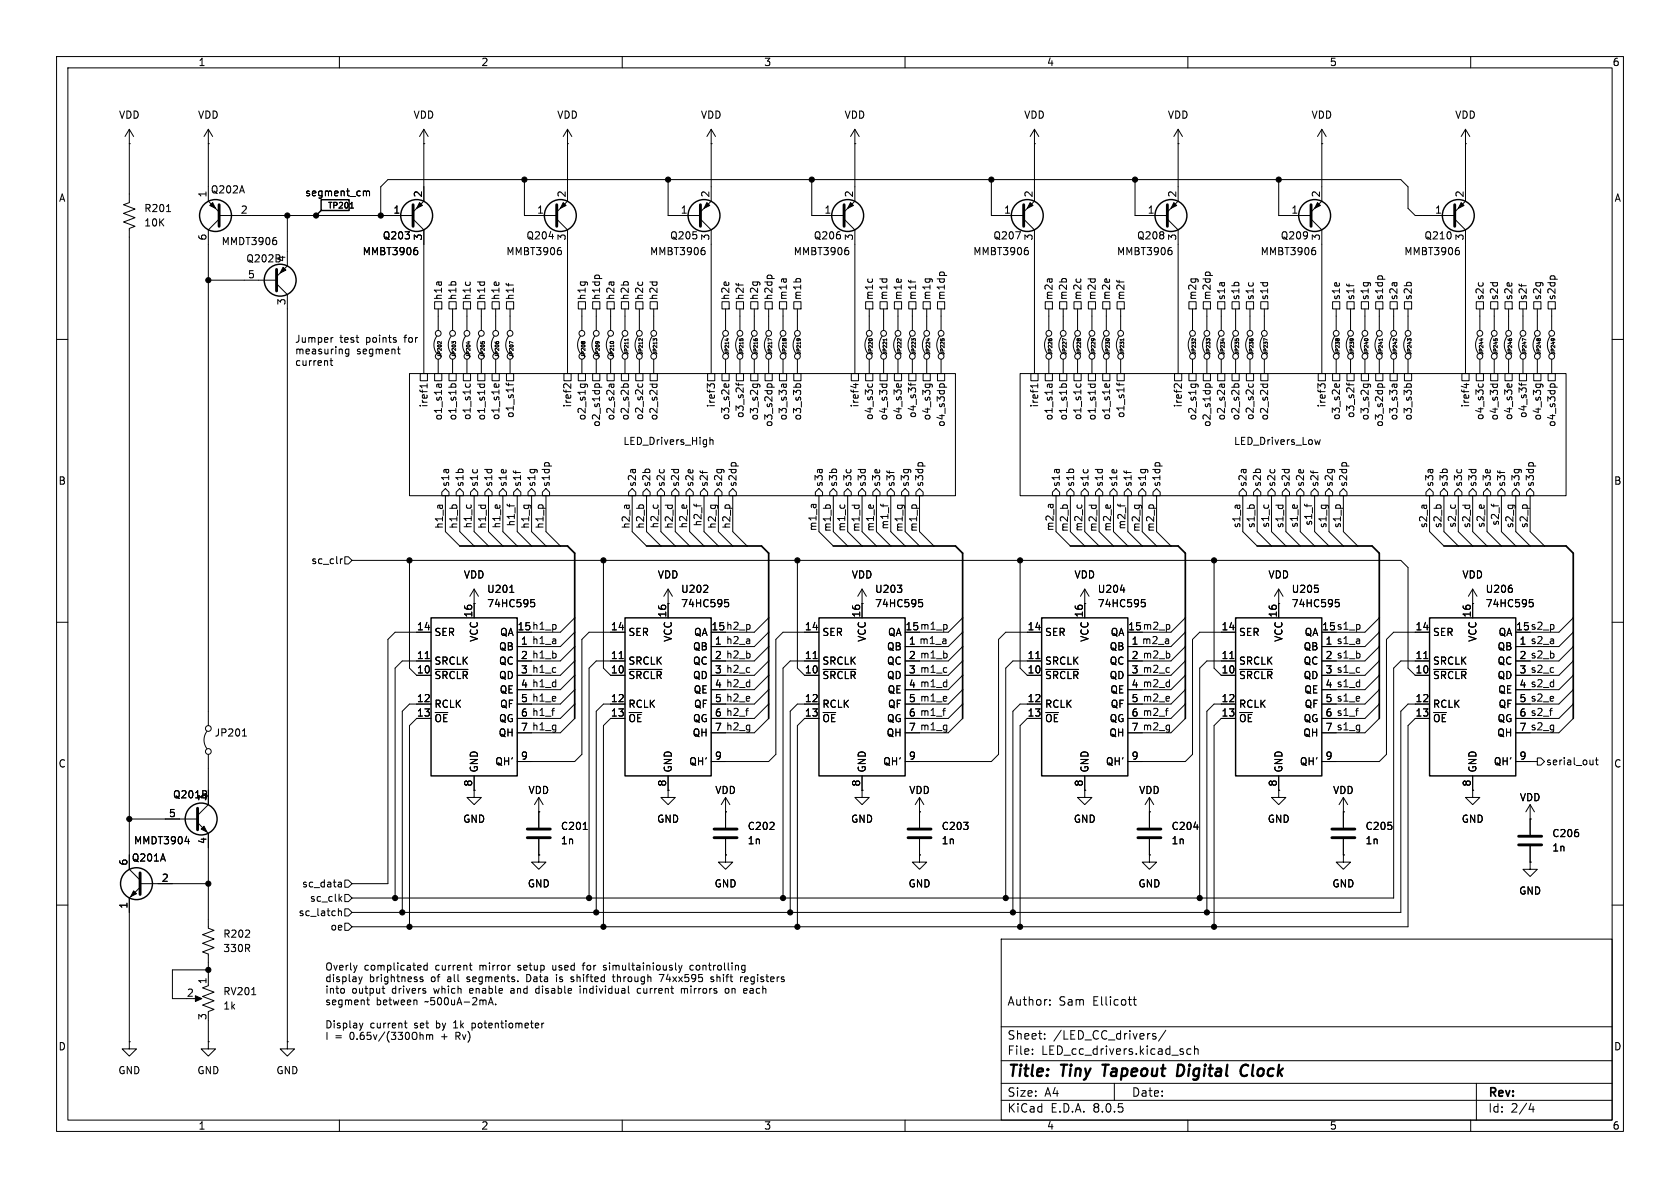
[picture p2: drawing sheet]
<svg xmlns="http://www.w3.org/2000/svg" width="297mm" height="210mm" viewBox="0 0 297 210" stroke-linecap="round" stroke-linejoin="round" font-family="sans-serif">
<defs><g id="words">
<g font-size="2.8">
<text x="178" y="190.9">Title:</text>
<text x="187.7" y="190.9">Tiny</text>
<text x="195.8" y="190.9">Tapeout</text>
<text x="209.7" y="190.9">Digital</text>
<text x="221.8" y="190.9">Clock</text>
</g>
<g font-size="2.1">
<text x="178" y="178">Author:</text>
<text x="187.2" y="178">Sam</text>
<text x="193.2" y="178">Ellicott</text>
<text x="178" y="184">Sheet:</text>
<text x="186.2" y="184">/LED_CC_drivers/</text>
<text x="178" y="186.7">File:</text>
<text x="184.1" y="186.7">LED_cc_drivers.kicad_sch</text>
<text x="178" y="196.9">KiCad</text>
<text x="178" y="194.1">Size:</text>
<text x="184.7" y="194.1">A4</text>
<text x="185.7" y="196.9">E.D.A.</text>
<text x="193.3" y="196.9">8.0.5</text>
<text x="200" y="194.1">Date:</text>
<text x="263" y="194.3">Rev:</text>
<text x="263" y="196.9">Id:</text>
<text x="267.1" y="196.9">2/4</text>
</g>
<g font-size="1.8">
<text x="35" y="11.9">1</text>
<text x="85" y="11.9">2</text>
<text x="135" y="11.9">3</text>
<text x="185" y="11.9">4</text>
<text x="235" y="11.9">5</text>
<text x="285" y="11.9">6</text>
<text x="20.9" y="21.2">VDD</text>
<text x="34.9" y="21.2">VDD</text>
<text x="73" y="21.2">VDD</text>
<text x="98.4" y="21.2">VDD</text>
<text x="123.8" y="21.2">VDD</text>
<text x="149.2" y="21.2">VDD</text>
<text x="181" y="21.2">VDD</text>
<text x="206.4" y="21.2">VDD</text>
<text x="231.8" y="21.2">VDD</text>
<text x="257.2" y="21.2">VDD</text>
<text x="10.3" y="35.9">A</text>
<text x="36.6" y="35" transform="rotate(-90 36.6 35)">1</text>
<text x="37.2" y="34.4">Q202A</text>
<text x="53.9" y="34.9">segment_cm</text>
<text x="74.7" y="35" transform="rotate(-90 74.7 35)">2</text>
<text x="100.1" y="35" transform="rotate(-90 100.1 35)">2</text>
<text x="125.5" y="35" transform="rotate(-90 125.5 35)">2</text>
<text x="150.9" y="35" transform="rotate(-90 150.9 35)">2</text>
<text x="182.6" y="35" transform="rotate(-90 182.6 35)">2</text>
<text x="208" y="35" transform="rotate(-90 208 35)">2</text>
<text x="233.4" y="35" transform="rotate(-90 233.4 35)">2</text>
<text x="258.8" y="35" transform="rotate(-90 258.8 35)">2</text>
<text x="285.3" y="35.9">A</text>
<text x="25.4" y="37.7">R201</text>
<text x="25.4" y="40.2">10K</text>
<text x="42.5" y="37.8">2</text>
<text x="69.5" y="37.8">1</text>
<text x="94.9" y="37.8">1</text>
<text x="120.3" y="37.8">1</text>
<text x="145.7" y="37.8">1</text>
<text x="177.4" y="37.8">1</text>
<text x="202.8" y="37.8">1</text>
<text x="228.2" y="37.8">1</text>
<text x="253.6" y="37.8">1</text>
<text x="36.6" y="42.6" transform="rotate(-90 36.6 42.6)">6</text>
<text x="39.1" y="43.5">MMDT3906</text>
<text x="43.4" y="46.6">Q202B</text>
<text x="50.5" y="46.4" transform="rotate(-90 50.5 46.4)">4</text>
<text x="64" y="45.3">MMBT3906</text>
<text x="67.6" y="42.5">Q203</text>
<text x="74.7" y="42.6" transform="rotate(-90 74.7 42.6)">3</text>
<text x="89.4" y="45.3">MMBT3906</text>
<text x="93" y="42.5">Q204</text>
<text x="100.1" y="42.6" transform="rotate(-90 100.1 42.6)">3</text>
<text x="114.8" y="45.3">MMBT3906</text>
<text x="118.4" y="42.5">Q205</text>
<text x="125.5" y="42.6" transform="rotate(-90 125.5 42.6)">3</text>
<text x="140.2" y="45.3">MMBT3906</text>
<text x="143.8" y="42.5">Q206</text>
<text x="150.9" y="42.6" transform="rotate(-90 150.9 42.6)">3</text>
<text x="172" y="45.3">MMBT3906</text>
<text x="175.5" y="42.5">Q207</text>
<text x="182.6" y="42.6" transform="rotate(-90 182.6 42.6)">3</text>
<text x="197.4" y="45.3">MMBT3906</text>
<text x="200.9" y="42.5">Q208</text>
<text x="208" y="42.6" transform="rotate(-90 208 42.6)">3</text>
<text x="222.8" y="45.3">MMBT3906</text>
<text x="226.3" y="42.5">Q209</text>
<text x="233.4" y="42.6" transform="rotate(-90 233.4 42.6)">3</text>
<text x="248.2" y="45.3">MMBT3906</text>
<text x="251.7" y="42.5">Q210</text>
<text x="258.8" y="42.6" transform="rotate(-90 258.8 42.6)">3</text>
<text x="43.7" y="49.3">5</text>
<text x="78.3" y="53.1" transform="rotate(-90 78.3 53.1)">h1a</text>
<text x="80.9" y="53.1" transform="rotate(-90 80.9 53.1)">h1b</text>
<text x="83.4" y="53.1" transform="rotate(-90 83.4 53.1)">h1c</text>
<text x="86" y="53.1" transform="rotate(-90 86 53.1)">h1d</text>
<text x="88.5" y="53.1" transform="rotate(-90 88.5 53.1)">h1e</text>
<text x="91" y="53.1" transform="rotate(-90 91 53.1)">h1f</text>
<text x="103.7" y="53.1" transform="rotate(-90 103.7 53.1)">h1g</text>
<text x="106.3" y="53.1" transform="rotate(-90 106.3 53.1)">h1dp</text>
<text x="108.8" y="53.1" transform="rotate(-90 108.8 53.1)">h2a</text>
<text x="111.4" y="53.1" transform="rotate(-90 111.4 53.1)">h2b</text>
<text x="113.9" y="53.1" transform="rotate(-90 113.9 53.1)">h2c</text>
<text x="116.4" y="53.1" transform="rotate(-90 116.4 53.1)">h2d</text>
<text x="129.1" y="53.1" transform="rotate(-90 129.1 53.1)">h2e</text>
<text x="131.7" y="53.1" transform="rotate(-90 131.7 53.1)">h2f</text>
<text x="134.2" y="53.1" transform="rotate(-90 134.2 53.1)">h2g</text>
<text x="136.8" y="53.1" transform="rotate(-90 136.8 53.1)">h2dp</text>
<text x="139.3" y="53.1" transform="rotate(-90 139.3 53.1)">m1a</text>
<text x="141.8" y="53.1" transform="rotate(-90 141.8 53.1)">m1b</text>
<text x="154.5" y="53.1" transform="rotate(-90 154.5 53.1)">m1c</text>
<text x="157.1" y="53.1" transform="rotate(-90 157.1 53.1)">m1d</text>
<text x="159.6" y="53.1" transform="rotate(-90 159.6 53.1)">m1e</text>
<text x="162.2" y="53.1" transform="rotate(-90 162.2 53.1)">m1f</text>
<text x="164.7" y="53.1" transform="rotate(-90 164.7 53.1)">m1g</text>
<text x="167.2" y="53.1" transform="rotate(-90 167.2 53.1)">m1dp</text>
<text x="186.3" y="53.1" transform="rotate(-90 186.3 53.1)">m2a</text>
<text x="188.8" y="53.1" transform="rotate(-90 188.8 53.1)">m2b</text>
<text x="191.4" y="53.1" transform="rotate(-90 191.4 53.1)">m2c</text>
<text x="193.9" y="53.1" transform="rotate(-90 193.9 53.1)">m2d</text>
<text x="196.4" y="53.1" transform="rotate(-90 196.4 53.1)">m2e</text>
<text x="199" y="53.1" transform="rotate(-90 199 53.1)">m2f</text>
<text x="211.7" y="53.1" transform="rotate(-90 211.7 53.1)">m2g</text>
<text x="214.2" y="53.1" transform="rotate(-90 214.2 53.1)">m2dp</text>
<text x="216.8" y="53.1" transform="rotate(-90 216.8 53.1)">s1a</text>
<text x="219.3" y="53.1" transform="rotate(-90 219.3 53.1)">s1b</text>
<text x="221.8" y="53.1" transform="rotate(-90 221.8 53.1)">s1c</text>
<text x="224.4" y="53.1" transform="rotate(-90 224.4 53.1)">s1d</text>
<text x="237.1" y="53.1" transform="rotate(-90 237.1 53.1)">s1e</text>
<text x="239.6" y="53.1" transform="rotate(-90 239.6 53.1)">s1f</text>
<text x="242.2" y="53.1" transform="rotate(-90 242.2 53.1)">s1g</text>
<text x="244.7" y="53.1" transform="rotate(-90 244.7 53.1)">s1dp</text>
<text x="247.2" y="53.1" transform="rotate(-90 247.2 53.1)">s2a</text>
<text x="249.8" y="53.1" transform="rotate(-90 249.8 53.1)">s2b</text>
<text x="262.5" y="53.1" transform="rotate(-90 262.5 53.1)">s2c</text>
<text x="265" y="53.1" transform="rotate(-90 265 53.1)">s2d</text>
<text x="267.6" y="53.1" transform="rotate(-90 267.6 53.1)">s2e</text>
<text x="270.1" y="53.1" transform="rotate(-90 270.1 53.1)">s2f</text>
<text x="272.6" y="53.1" transform="rotate(-90 272.6 53.1)">s2g</text>
<text x="275.2" y="53.1" transform="rotate(-90 275.2 53.1)">s2dp</text>
<text x="50.5" y="54" transform="rotate(-90 50.5 54)">3</text>
<text x="52.1" y="60.8">Jumper</text>
<text x="52.1" y="62.8">measuring</text>
<text x="52.1" y="64.9">current</text>
<text x="60.1" y="60.8">test</text>
<text x="63" y="62.8">segment</text>
<text x="64.8" y="60.8">points</text>
<text x="71.8" y="60.8">for</text>
<text x="75.8" y="72.1" transform="rotate(-90 75.8 72.1)">iref1</text>
<text x="78.3" y="74.4" transform="rotate(-90 78.3 74.4)">o1_s1a</text>
<text x="80.9" y="74.4" transform="rotate(-90 80.9 74.4)">o1_s1b</text>
<text x="83.4" y="74.4" transform="rotate(-90 83.4 74.4)">o1_s1c</text>
<text x="86" y="74.4" transform="rotate(-90 86 74.4)">o1_s1d</text>
<text x="88.5" y="74.4" transform="rotate(-90 88.5 74.4)">o1_s1e</text>
<text x="91" y="74" transform="rotate(-90 91 74)">o1_s1f</text>
<text x="101.2" y="72.1" transform="rotate(-90 101.2 72.1)">iref2</text>
<text x="103.7" y="74.4" transform="rotate(-90 103.7 74.4)">o2_s1g</text>
<text x="106.3" y="75.6" transform="rotate(-90 106.3 75.6)">o2_s1dp</text>
<text x="108.8" y="74.4" transform="rotate(-90 108.8 74.4)">o2_s2a</text>
<text x="111.4" y="74.4" transform="rotate(-90 111.4 74.4)">o2_s2b</text>
<text x="113.9" y="74.4" transform="rotate(-90 113.9 74.4)">o2_s2c</text>
<text x="116.4" y="74.4" transform="rotate(-90 116.4 74.4)">o2_s2d</text>
<text x="126.6" y="72.1" transform="rotate(-90 126.6 72.1)">iref3</text>
<text x="129.1" y="74.4" transform="rotate(-90 129.1 74.4)">o3_s2e</text>
<text x="131.7" y="74" transform="rotate(-90 131.7 74)">o3_s2f</text>
<text x="134.2" y="74.4" transform="rotate(-90 134.2 74.4)">o3_s2g</text>
<text x="136.8" y="75.6" transform="rotate(-90 136.8 75.6)">o3_s2dp</text>
<text x="139.3" y="74.4" transform="rotate(-90 139.3 74.4)">o3_s3a</text>
<text x="141.8" y="74.4" transform="rotate(-90 141.8 74.4)">o3_s3b</text>
<text x="152" y="72.1" transform="rotate(-90 152 72.1)">iref4</text>
<text x="154.5" y="74.4" transform="rotate(-90 154.5 74.4)">o4_s3c</text>
<text x="157.1" y="74.4" transform="rotate(-90 157.1 74.4)">o4_s3d</text>
<text x="159.6" y="74.4" transform="rotate(-90 159.6 74.4)">o4_s3e</text>
<text x="162.2" y="74" transform="rotate(-90 162.2 74)">o4_s3f</text>
<text x="164.7" y="74.4" transform="rotate(-90 164.7 74.4)">o4_s3g</text>
<text x="167.2" y="75.6" transform="rotate(-90 167.2 75.6)">o4_s3dp</text>
<text x="183.7" y="72.1" transform="rotate(-90 183.7 72.1)">iref1</text>
<text x="186.3" y="74.4" transform="rotate(-90 186.3 74.4)">o1_s1a</text>
<text x="188.8" y="74.4" transform="rotate(-90 188.8 74.4)">o1_s1b</text>
<text x="191.4" y="74.4" transform="rotate(-90 191.4 74.4)">o1_s1c</text>
<text x="193.9" y="74.4" transform="rotate(-90 193.9 74.4)">o1_s1d</text>
<text x="196.4" y="74.4" transform="rotate(-90 196.4 74.4)">o1_s1e</text>
<text x="199" y="74" transform="rotate(-90 199 74)">o1_s1f</text>
<text x="209.1" y="72.1" transform="rotate(-90 209.1 72.1)">iref2</text>
<text x="211.7" y="74.4" transform="rotate(-90 211.7 74.4)">o2_s1g</text>
<text x="214.2" y="75.6" transform="rotate(-90 214.2 75.6)">o2_s1dp</text>
<text x="216.8" y="74.4" transform="rotate(-90 216.8 74.4)">o2_s2a</text>
<text x="219.3" y="74.4" transform="rotate(-90 219.3 74.4)">o2_s2b</text>
<text x="221.8" y="74.4" transform="rotate(-90 221.8 74.4)">o2_s2c</text>
<text x="224.4" y="74.4" transform="rotate(-90 224.4 74.4)">o2_s2d</text>
<text x="234.5" y="72.1" transform="rotate(-90 234.5 72.1)">iref3</text>
<text x="237.1" y="74.4" transform="rotate(-90 237.1 74.4)">o3_s2e</text>
<text x="239.6" y="74" transform="rotate(-90 239.6 74)">o3_s2f</text>
<text x="242.2" y="74.4" transform="rotate(-90 242.2 74.4)">o3_s2g</text>
<text x="244.7" y="75.6" transform="rotate(-90 244.7 75.6)">o3_s2dp</text>
<text x="247.2" y="74.4" transform="rotate(-90 247.2 74.4)">o3_s3a</text>
<text x="249.8" y="74.4" transform="rotate(-90 249.8 74.4)">o3_s3b</text>
<text x="259.9" y="72.1" transform="rotate(-90 259.9 72.1)">iref4</text>
<text x="262.5" y="74.4" transform="rotate(-90 262.5 74.4)">o4_s3c</text>
<text x="265" y="74.4" transform="rotate(-90 265 74.4)">o4_s3d</text>
<text x="267.6" y="74.4" transform="rotate(-90 267.6 74.4)">o4_s3e</text>
<text x="270.1" y="74" transform="rotate(-90 270.1 74)">o4_s3f</text>
<text x="272.6" y="74.4" transform="rotate(-90 272.6 74.4)">o4_s3g</text>
<text x="275.2" y="75.6" transform="rotate(-90 275.2 75.6)">o4_s3dp</text>
<text x="110.1" y="78.7">LED_Drivers_High</text>
<text x="218.1" y="78.7">LED_Drivers_Low</text>
<text x="10.3" y="85.9">B</text>
<text x="79.6" y="86.2" transform="rotate(-90 79.6 86.2)">s1a</text>
<text x="82.1" y="86.2" transform="rotate(-90 82.1 86.2)">s1b</text>
<text x="84.7" y="86.2" transform="rotate(-90 84.7 86.2)">s1c</text>
<text x="87.2" y="86.2" transform="rotate(-90 87.2 86.2)">s1d</text>
<text x="89.8" y="86.2" transform="rotate(-90 89.8 86.2)">s1e</text>
<text x="92.3" y="86.2" transform="rotate(-90 92.3 86.2)">s1f</text>
<text x="94.8" y="86.2" transform="rotate(-90 94.8 86.2)">s1g</text>
<text x="97.4" y="86.2" transform="rotate(-90 97.4 86.2)">s1dp</text>
<text x="112.6" y="86.2" transform="rotate(-90 112.6 86.2)">s2a</text>
<text x="115.2" y="86.2" transform="rotate(-90 115.2 86.2)">s2b</text>
<text x="117.7" y="86.2" transform="rotate(-90 117.7 86.2)">s2c</text>
<text x="120.2" y="86.2" transform="rotate(-90 120.2 86.2)">s2d</text>
<text x="122.8" y="86.2" transform="rotate(-90 122.8 86.2)">s2e</text>
<text x="125.3" y="86.2" transform="rotate(-90 125.3 86.2)">s2f</text>
<text x="127.9" y="86.2" transform="rotate(-90 127.9 86.2)">s2g</text>
<text x="130.4" y="86.2" transform="rotate(-90 130.4 86.2)">s2dp</text>
<text x="145.6" y="86.2" transform="rotate(-90 145.6 86.2)">s3a</text>
<text x="148.2" y="86.2" transform="rotate(-90 148.2 86.2)">s3b</text>
<text x="150.7" y="86.2" transform="rotate(-90 150.7 86.2)">s3c</text>
<text x="153.3" y="86.2" transform="rotate(-90 153.3 86.2)">s3d</text>
<text x="155.8" y="86.2" transform="rotate(-90 155.8 86.2)">s3e</text>
<text x="158.3" y="86.2" transform="rotate(-90 158.3 86.2)">s3f</text>
<text x="160.9" y="86.2" transform="rotate(-90 160.9 86.2)">s3g</text>
<text x="163.4" y="86.2" transform="rotate(-90 163.4 86.2)">s3dp</text>
<text x="187.6" y="86.2" transform="rotate(-90 187.6 86.2)">s1a</text>
<text x="190.1" y="86.2" transform="rotate(-90 190.1 86.2)">s1b</text>
<text x="192.6" y="86.2" transform="rotate(-90 192.6 86.2)">s1c</text>
<text x="195.2" y="86.2" transform="rotate(-90 195.2 86.2)">s1d</text>
<text x="197.7" y="86.2" transform="rotate(-90 197.7 86.2)">s1e</text>
<text x="200.3" y="86.2" transform="rotate(-90 200.3 86.2)">s1f</text>
<text x="202.8" y="86.2" transform="rotate(-90 202.8 86.2)">s1g</text>
<text x="205.3" y="86.2" transform="rotate(-90 205.3 86.2)">s1dp</text>
<text x="220.6" y="86.2" transform="rotate(-90 220.6 86.2)">s2a</text>
<text x="223.1" y="86.2" transform="rotate(-90 223.1 86.2)">s2b</text>
<text x="225.7" y="86.2" transform="rotate(-90 225.7 86.2)">s2c</text>
<text x="228.2" y="86.2" transform="rotate(-90 228.2 86.2)">s2d</text>
<text x="230.7" y="86.2" transform="rotate(-90 230.7 86.2)">s2e</text>
<text x="233.3" y="86.2" transform="rotate(-90 233.3 86.2)">s2f</text>
<text x="235.8" y="86.2" transform="rotate(-90 235.8 86.2)">s2g</text>
<text x="238.4" y="86.2" transform="rotate(-90 238.4 86.2)">s2dp</text>
<text x="253.6" y="86.2" transform="rotate(-90 253.6 86.2)">s3a</text>
<text x="256.1" y="86.2" transform="rotate(-90 256.1 86.2)">s3b</text>
<text x="258.7" y="86.2" transform="rotate(-90 258.7 86.2)">s3c</text>
<text x="261.2" y="86.2" transform="rotate(-90 261.2 86.2)">s3d</text>
<text x="263.8" y="86.2" transform="rotate(-90 263.8 86.2)">s3e</text>
<text x="266.3" y="86.2" transform="rotate(-90 266.3 86.2)">s3f</text>
<text x="268.8" y="86.2" transform="rotate(-90 268.8 86.2)">s3g</text>
<text x="271.4" y="86.2" transform="rotate(-90 271.4 86.2)">s3dp</text>
<text x="285.3" y="85.9">B</text>
<text x="78.4" y="93.6" transform="rotate(-90 78.4 93.6)">h1_a</text>
<text x="80.9" y="93.6" transform="rotate(-90 80.9 93.6)">h1_b</text>
<text x="83.5" y="93.5" transform="rotate(-90 83.5 93.5)">h1_c</text>
<text x="86" y="93.6" transform="rotate(-90 86 93.6)">h1_d</text>
<text x="88.6" y="93.5" transform="rotate(-90 88.6 93.5)">h1_e</text>
<text x="91.1" y="93.2" transform="rotate(-90 91.1 93.2)">h1_f</text>
<text x="93.6" y="93.6" transform="rotate(-90 93.6 93.6)">h1_g</text>
<text x="96.2" y="93.6" transform="rotate(-90 96.2 93.6)">h1_p</text>
<text x="111.4" y="93.6" transform="rotate(-90 111.4 93.6)">h2_a</text>
<text x="114" y="93.6" transform="rotate(-90 114 93.6)">h2_b</text>
<text x="116.5" y="93.5" transform="rotate(-90 116.5 93.5)">h2_c</text>
<text x="119" y="93.6" transform="rotate(-90 119 93.6)">h2_d</text>
<text x="121.6" y="93.5" transform="rotate(-90 121.6 93.5)">h2_e</text>
<text x="124.1" y="93.2" transform="rotate(-90 124.1 93.2)">h2_f</text>
<text x="126.7" y="93.6" transform="rotate(-90 126.7 93.6)">h2_g</text>
<text x="129.2" y="93.6" transform="rotate(-90 129.2 93.6)">h2_p</text>
<text x="144.4" y="94" transform="rotate(-90 144.4 94)">m1_a</text>
<text x="147" y="94.1" transform="rotate(-90 147 94.1)">m1_b</text>
<text x="149.5" y="94.1" transform="rotate(-90 149.5 94.1)">m1_c</text>
<text x="152.1" y="94.1" transform="rotate(-90 152.1 94.1)">m1_d</text>
<text x="154.6" y="94.1" transform="rotate(-90 154.6 94.1)">m1_e</text>
<text x="157.1" y="93.7" transform="rotate(-90 157.1 93.7)">m1_f</text>
<text x="159.7" y="94.1" transform="rotate(-90 159.7 94.1)">m1_g</text>
<text x="162.2" y="94.1" transform="rotate(-90 162.2 94.1)">m1_p</text>
<text x="186.3" y="94" transform="rotate(-90 186.3 94)">m2_a</text>
<text x="188.9" y="94.1" transform="rotate(-90 188.9 94.1)">m2_b</text>
<text x="191.4" y="94.1" transform="rotate(-90 191.4 94.1)">m2_c</text>
<text x="194" y="94.1" transform="rotate(-90 194 94.1)">m2_d</text>
<text x="196.5" y="94.1" transform="rotate(-90 196.5 94.1)">m2_e</text>
<text x="199" y="93.7" transform="rotate(-90 199 93.7)">m2_f</text>
<text x="201.6" y="94.1" transform="rotate(-90 201.6 94.1)">m2_g</text>
<text x="204.1" y="94.1" transform="rotate(-90 204.1 94.1)">m2_p</text>
<text x="219.4" y="93.5" transform="rotate(-90 219.4 93.5)">s1_a</text>
<text x="221.9" y="93.5" transform="rotate(-90 221.9 93.5)">s1_b</text>
<text x="224.4" y="93.4" transform="rotate(-90 224.4 93.4)">s1_c</text>
<text x="227" y="93.5" transform="rotate(-90 227 93.5)">s1_d</text>
<text x="229.5" y="93.4" transform="rotate(-90 229.5 93.4)">s1_e</text>
<text x="232.1" y="93" transform="rotate(-90 232.1 93)">s1_f</text>
<text x="234.6" y="93.5" transform="rotate(-90 234.6 93.5)">s1_g</text>
<text x="237.1" y="93.5" transform="rotate(-90 237.1 93.5)">s1_p</text>
<text x="252.4" y="93.5" transform="rotate(-90 252.4 93.5)">s2_a</text>
<text x="254.9" y="93.5" transform="rotate(-90 254.9 93.5)">s2_b</text>
<text x="257.5" y="93.4" transform="rotate(-90 257.5 93.4)">s2_c</text>
<text x="260" y="93.5" transform="rotate(-90 260 93.5)">s2_d</text>
<text x="262.5" y="93.4" transform="rotate(-90 262.5 93.4)">s2_e</text>
<text x="265.1" y="93" transform="rotate(-90 265.1 93)">s2_f</text>
<text x="267.6" y="93.5" transform="rotate(-90 267.6 93.5)">s2_g</text>
<text x="270.2" y="93.5" transform="rotate(-90 270.2 93.5)">s2_p</text>
<text x="54.9" y="99.9">sc_clr</text>
<text x="81.9" y="102.5">VDD</text>
<text x="86" y="105">U201</text>
<text x="86" y="107.5">74HC595</text>
<text x="116.2" y="102.5">VDD</text>
<text x="120.3" y="105">U202</text>
<text x="120.3" y="107.5">74HC595</text>
<text x="150.5" y="102.5">VDD</text>
<text x="154.6" y="105">U203</text>
<text x="154.6" y="107.5">74HC595</text>
<text x="189.9" y="102.5">VDD</text>
<text x="194" y="105">U204</text>
<text x="194" y="107.5">74HC595</text>
<text x="224.1" y="102.5">VDD</text>
<text x="228.3" y="105">U205</text>
<text x="228.3" y="107.5">74HC595</text>
<text x="258.4" y="102.5">VDD</text>
<text x="262.6" y="105">U206</text>
<text x="262.6" y="107.5">74HC595</text>
<text x="73.6" y="111.5">14</text>
<text x="76.7" y="112.6">SER</text>
<text x="83.6" y="109.3" transform="rotate(-90 83.6 109.3)">16</text>
<text x="84.7" y="113.6" transform="rotate(-90 84.7 113.6)">VCC</text>
<text x="88.3" y="112.6">QA</text>
<text x="91.4" y="111.5">15 h1_p</text>
<text x="91.4" y="111.5">15</text>
<text x="107.9" y="111.5">14</text>
<text x="111" y="112.6">SER</text>
<text x="117.9" y="109.3" transform="rotate(-90 117.9 109.3)">16</text>
<text x="119" y="113.6" transform="rotate(-90 119 113.6)">VCC</text>
<text x="122.6" y="112.6">QA</text>
<text x="125.7" y="111.5">15 h2_p</text>
<text x="125.7" y="111.5">15</text>
<text x="142.2" y="111.5">14</text>
<text x="145.3" y="112.6">SER</text>
<text x="152.1" y="109.3" transform="rotate(-90 152.1 109.3)">16</text>
<text x="153.3" y="113.6" transform="rotate(-90 153.3 113.6)">VCC</text>
<text x="156.9" y="112.6">QA</text>
<text x="160" y="111.5">15 m1_p</text>
<text x="160" y="111.5">15</text>
<text x="181.6" y="111.5">14</text>
<text x="184.7" y="112.6">SER</text>
<text x="191.5" y="109.3" transform="rotate(-90 191.5 109.3)">16</text>
<text x="192.6" y="113.6" transform="rotate(-90 192.6 113.6)">VCC</text>
<text x="196.3" y="112.6">QA</text>
<text x="199.3" y="111.5">15 m2_p</text>
<text x="199.3" y="111.5">15</text>
<text x="215.9" y="111.5">14</text>
<text x="218.9" y="112.6">SER</text>
<text x="225.8" y="109.3" transform="rotate(-90 225.8 109.3)">16</text>
<text x="226.9" y="113.6" transform="rotate(-90 226.9 113.6)">VCC</text>
<text x="230.5" y="112.6">QA</text>
<text x="233.6" y="111.5">15 s1_p</text>
<text x="233.6" y="111.5">15</text>
<text x="250.1" y="111.5">14</text>
<text x="253.2" y="112.6">SER</text>
<text x="260.1" y="109.3" transform="rotate(-90 260.1 109.3)">16</text>
<text x="261.2" y="113.6" transform="rotate(-90 261.2 113.6)">VCC</text>
<text x="264.8" y="112.6">QA</text>
<text x="267.9" y="111.5">15 s2_p</text>
<text x="267.9" y="111.5">15</text>
<text x="73.6" y="119.1">10</text>
<text x="73.6" y="116.6">11</text>
<text x="76.7" y="117.7">SRCLK</text>
<text x="88.1" y="115.2">QB</text>
<text x="88.1" y="117.7">QC</text>
<text x="92" y="114">1 h1_a</text>
<text x="92" y="116.6">2 h1_b</text>
<text x="92" y="119.1">3 h1_c</text>
<text x="92" y="114">1</text>
<text x="92" y="116.6">2</text>
<text x="92" y="119.1">3</text>
<text x="107.9" y="119.1">10</text>
<text x="107.9" y="116.6">11</text>
<text x="111" y="117.7">SRCLK</text>
<text x="122.4" y="115.2">QB</text>
<text x="122.4" y="117.7">QC</text>
<text x="126.3" y="114">1 h2_a</text>
<text x="126.3" y="116.6">2 h2_b</text>
<text x="126.3" y="119.1">3 h2_c</text>
<text x="126.3" y="114">1</text>
<text x="126.3" y="116.6">2</text>
<text x="126.3" y="119.1">3</text>
<text x="142.2" y="119.1">10</text>
<text x="142.2" y="116.6">11</text>
<text x="145.3" y="117.7">SRCLK</text>
<text x="156.7" y="115.2">QB</text>
<text x="156.7" y="117.7">QC</text>
<text x="160.6" y="114">1 m1_a</text>
<text x="160.6" y="116.6">2 m1_b</text>
<text x="160.6" y="119.1">3 m1_c</text>
<text x="160.6" y="114">1</text>
<text x="160.6" y="116.6">2</text>
<text x="160.6" y="119.1">3</text>
<text x="181.6" y="119.1">10</text>
<text x="181.6" y="116.6">11</text>
<text x="184.7" y="117.7">SRCLK</text>
<text x="196.1" y="115.2">QB</text>
<text x="196.1" y="117.7">QC</text>
<text x="200" y="114">1 m2_a</text>
<text x="200" y="116.6">2 m2_b</text>
<text x="200" y="119.1">3 m2_c</text>
<text x="200" y="114">1</text>
<text x="200" y="116.6">2</text>
<text x="200" y="119.1">3</text>
<text x="215.9" y="119.1">10</text>
<text x="215.9" y="116.6">11</text>
<text x="218.9" y="117.7">SRCLK</text>
<text x="230.4" y="115.2">QB</text>
<text x="230.4" y="117.7">QC</text>
<text x="234.2" y="114">1 s1_a</text>
<text x="234.2" y="116.6">2 s1_b</text>
<text x="234.2" y="119.1">3 s1_c</text>
<text x="234.2" y="114">1</text>
<text x="234.2" y="116.6">2</text>
<text x="234.2" y="119.1">3</text>
<text x="250.1" y="119.1">10</text>
<text x="250.1" y="116.6">11</text>
<text x="253.2" y="117.7">SRCLK</text>
<text x="264.7" y="115.2">QB</text>
<text x="264.7" y="117.7">QC</text>
<text x="268.5" y="114">1 s2_a</text>
<text x="268.5" y="116.6">2 s2_b</text>
<text x="268.5" y="119.1">3 s2_c</text>
<text x="268.5" y="114">1</text>
<text x="268.5" y="116.6">2</text>
<text x="268.5" y="119.1">3</text>
<text x="73.6" y="124.2">12</text>
<text x="76.7" y="120.2">~{SRCLR}</text>
<text x="76.7" y="125.3">RCLK</text>
<text x="88.1" y="120.2">QD</text>
<text x="88.2" y="122.8">QE</text>
<text x="88.3" y="125.3">QF</text>
<text x="92" y="121.7">4 h1_d</text>
<text x="92" y="124.2">5 h1_e</text>
<text x="92" y="121.7">4</text>
<text x="92" y="124.2">5</text>
<text x="107.9" y="124.2">12</text>
<text x="111" y="120.2">~{SRCLR}</text>
<text x="111" y="125.3">RCLK</text>
<text x="122.4" y="120.2">QD</text>
<text x="122.5" y="122.8">QE</text>
<text x="122.6" y="125.3">QF</text>
<text x="126.3" y="121.7">4 h2_d</text>
<text x="126.3" y="124.2">5 h2_e</text>
<text x="126.3" y="121.7">4</text>
<text x="126.3" y="124.2">5</text>
<text x="142.2" y="124.2">12</text>
<text x="145.3" y="120.2">~{SRCLR}</text>
<text x="145.3" y="125.3">RCLK</text>
<text x="156.7" y="120.2">QD</text>
<text x="156.8" y="122.8">QE</text>
<text x="156.9" y="125.3">QF</text>
<text x="160.6" y="121.7">4 m1_d</text>
<text x="160.6" y="124.2">5 m1_e</text>
<text x="160.6" y="121.7">4</text>
<text x="160.6" y="124.2">5</text>
<text x="181.6" y="124.2">12</text>
<text x="184.7" y="120.2">~{SRCLR}</text>
<text x="184.7" y="125.3">RCLK</text>
<text x="196.1" y="120.2">QD</text>
<text x="196.2" y="122.8">QE</text>
<text x="196.3" y="125.3">QF</text>
<text x="200" y="121.7">4 m2_d</text>
<text x="200" y="124.2">5 m2_e</text>
<text x="200" y="121.7">4</text>
<text x="200" y="124.2">5</text>
<text x="215.9" y="124.2">12</text>
<text x="218.9" y="120.2">~{SRCLR}</text>
<text x="218.9" y="125.3">RCLK</text>
<text x="230.4" y="120.2">QD</text>
<text x="230.5" y="122.8">QE</text>
<text x="230.5" y="125.3">QF</text>
<text x="234.2" y="121.7">4 s1_d</text>
<text x="234.2" y="124.2">5 s1_e</text>
<text x="234.2" y="121.7">4</text>
<text x="234.2" y="124.2">5</text>
<text x="250.1" y="124.2">12</text>
<text x="253.2" y="120.2">~{SRCLR}</text>
<text x="253.2" y="125.3">RCLK</text>
<text x="264.7" y="120.2">QD</text>
<text x="264.8" y="122.8">QE</text>
<text x="264.8" y="125.3">QF</text>
<text x="268.5" y="121.7">4 s2_d</text>
<text x="268.5" y="124.2">5 s2_e</text>
<text x="268.5" y="121.7">4</text>
<text x="268.5" y="124.2">5</text>
<text x="37.9" y="130.4">JP201</text>
<text x="73.6" y="126.7">13</text>
<text x="76.7" y="127.9">~{OE}</text>
<text x="88.1" y="130.4">QH</text>
<text x="88.1" y="127.9">QG</text>
<text x="92" y="126.7">6 h1_f</text>
<text x="92" y="129.3">7 h1_g</text>
<text x="92" y="126.7">6</text>
<text x="92" y="129.3">7</text>
<text x="107.9" y="126.7">13</text>
<text x="111" y="127.9">~{OE}</text>
<text x="122.4" y="130.4">QH</text>
<text x="122.4" y="127.9">QG</text>
<text x="126.3" y="126.7">6 h2_f</text>
<text x="126.3" y="129.3">7 h2_g</text>
<text x="126.3" y="126.7">6</text>
<text x="126.3" y="129.3">7</text>
<text x="142.2" y="126.7">13</text>
<text x="145.3" y="127.9">~{OE}</text>
<text x="156.6" y="130.4">QH</text>
<text x="156.7" y="127.9">QG</text>
<text x="160.6" y="126.7">6 m1_f</text>
<text x="160.6" y="129.3">7 m1_g</text>
<text x="160.6" y="126.7">6</text>
<text x="160.6" y="129.3">7</text>
<text x="181.6" y="126.7">13</text>
<text x="184.7" y="127.9">~{OE}</text>
<text x="196" y="130.4">QH</text>
<text x="196.1" y="127.9">QG</text>
<text x="200" y="126.7">6 m2_f</text>
<text x="200" y="129.3">7 m2_g</text>
<text x="200" y="126.7">6</text>
<text x="200" y="129.3">7</text>
<text x="215.9" y="126.7">13</text>
<text x="218.9" y="127.9">~{OE}</text>
<text x="230.3" y="130.4">QH</text>
<text x="230.4" y="127.9">QG</text>
<text x="234.2" y="126.7">6 s1_f</text>
<text x="234.2" y="129.3">7 s1_g</text>
<text x="234.2" y="126.7">6</text>
<text x="234.2" y="129.3">7</text>
<text x="250.1" y="126.7">13</text>
<text x="253.2" y="127.9">~{OE}</text>
<text x="264.6" y="130.4">QH</text>
<text x="264.7" y="127.9">QG</text>
<text x="268.5" y="126.7">6 s2_f</text>
<text x="268.5" y="129.3">7 s2_g</text>
<text x="268.5" y="126.7">6</text>
<text x="268.5" y="129.3">7</text>
<text x="10.3" y="135.9">C</text>
<text x="84.7" y="136.7" transform="rotate(-90 84.7 136.7)">GND</text>
<text x="87.5" y="135.5">QH'</text>
<text x="92" y="134.4">9</text>
<text x="119" y="136.7" transform="rotate(-90 119 136.7)">GND</text>
<text x="121.8" y="135.5">QH'</text>
<text x="126.3" y="134.4">9</text>
<text x="153.3" y="136.7" transform="rotate(-90 153.3 136.7)">GND</text>
<text x="156" y="135.5">QH'</text>
<text x="160.6" y="134.4">9</text>
<text x="192.6" y="136.7" transform="rotate(-90 192.6 136.7)">GND</text>
<text x="195.4" y="135.5">QH'</text>
<text x="200" y="134.4">9</text>
<text x="226.9" y="136.7" transform="rotate(-90 226.9 136.7)">GND</text>
<text x="229.7" y="135.5">QH'</text>
<text x="234.2" y="134.4">9</text>
<text x="261.2" y="136.7" transform="rotate(-90 261.2 136.7)">GND</text>
<text x="264" y="135.5">QH'</text>
<text x="268.5" y="134.4">9</text>
<text x="273.2" y="135.5">serial_out</text>
<text x="285.3" y="135.9">C</text>
<text x="30.5" y="141.3">Q201B</text>
<text x="36.6" y="141.7" transform="rotate(-90 36.6 141.7)">3</text>
<text x="83.6" y="139.1" transform="rotate(-90 83.6 139.1)">8</text>
<text x="93.3" y="140.6">VDD</text>
<text x="117.9" y="139.1" transform="rotate(-90 117.9 139.1)">8</text>
<text x="126.4" y="140.6">VDD</text>
<text x="152.1" y="139.1" transform="rotate(-90 152.1 139.1)">8</text>
<text x="160.6" y="140.6">VDD</text>
<text x="191.5" y="139.1" transform="rotate(-90 191.5 139.1)">8</text>
<text x="201.3" y="140.6">VDD</text>
<text x="225.8" y="139.1" transform="rotate(-90 225.8 139.1)">8</text>
<text x="235.6" y="140.6">VDD</text>
<text x="260.1" y="139.1" transform="rotate(-90 260.1 139.1)">8</text>
<text x="268.6" y="141.8">VDD</text>
<text x="23.6" y="149.5">MMDT3904</text>
<text x="29.8" y="144.5">5</text>
<text x="36.6" y="149.3" transform="rotate(-90 36.6 149.3)">4</text>
<text x="81.8" y="145.6">GND</text>
<text x="99.1" y="146.9">C201</text>
<text x="99.1" y="149.5">1n</text>
<text x="116.1" y="145.6">GND</text>
<text x="132.1" y="146.9">C202</text>
<text x="132.1" y="149.5">1n</text>
<text x="150.4" y="145.6">GND</text>
<text x="166.4" y="146.9">C203</text>
<text x="166.4" y="149.5">1n</text>
<text x="189.7" y="145.6">GND</text>
<text x="207" y="146.9">C204</text>
<text x="207" y="149.5">1n</text>
<text x="224" y="145.6">GND</text>
<text x="241.3" y="146.9">C205</text>
<text x="241.3" y="149.5">1n</text>
<text x="258.3" y="145.6">GND</text>
<text x="274.3" y="148.2">C206</text>
<text x="22.6" y="153.1" transform="rotate(-90 22.6 153.1)">6</text>
<text x="23.2" y="152.5">Q201A</text>
<text x="28.5" y="156">2</text>
<text x="274.3" y="150.7">1n</text>
<text x="22.6" y="160.7" transform="rotate(-90 22.6 160.7)">1</text>
<text x="53.3" y="157.1">sc_data</text>
<text x="54.7" y="159.6">sc_clk</text>
<text x="93.2" y="157.1">GND</text>
<text x="126.2" y="157.1">GND</text>
<text x="160.5" y="157.1">GND</text>
<text x="201.2" y="157.1">GND</text>
<text x="235.5" y="157.1">GND</text>
<text x="268.5" y="158.3">GND</text>
<text x="39.4" y="166">R202</text>
<text x="52.7" y="162.2">sc_latch</text>
<text x="58.3" y="164.7">oe</text>
<text x="39.4" y="168.5">330R</text>
<text x="57.4" y="171.8">Overly</text>
<text x="57.4" y="173.8">display</text>
<text x="64.4" y="171.8">complicated</text>
<text x="65.3" y="173.8">brightness</text>
<text x="76.3" y="173.8">of</text>
<text x="77.1" y="171.8">current</text>
<text x="79.4" y="173.8">all</text>
<text x="83" y="173.8">segments.</text>
<text x="85" y="171.8">mirror</text>
<text x="92" y="171.8">setup</text>
<text x="93.7" y="173.8">Data</text>
<text x="98.3" y="171.8">used</text>
<text x="99.2" y="173.8">is</text>
<text x="102" y="173.8">shifted</text>
<text x="103.9" y="171.8">for</text>
<text x="107.8" y="171.8">simultainiously</text>
<text x="109.6" y="173.8">through</text>
<text x="118.1" y="173.8">74xx595</text>
<text x="123.3" y="171.8">controlling</text>
<text x="127.3" y="173.8">shift</text>
<text x="132.8" y="173.8">registers</text>
<text x="32.9" y="176.3">2</text>
<text x="36.6" y="174.1" transform="rotate(-90 36.6 174.1)">1</text>
<text x="39.4" y="176.1">RV201</text>
<text x="39.4" y="178.7">1k</text>
<text x="57.4" y="175.9">into</text>
<text x="57.4" y="177.9">segment</text>
<text x="62.2" y="175.9">output</text>
<text x="66.5" y="177.9">between</text>
<text x="69.4" y="175.9">drivers</text>
<text x="75.3" y="177.9">~500uA-2mA.</text>
<text x="77" y="175.9">which</text>
<text x="83.5" y="175.9">enable</text>
<text x="91" y="175.9">and</text>
<text x="95.6" y="175.9">disable</text>
<text x="103.6" y="175.9">individual</text>
<text x="113.9" y="175.9">current</text>
<text x="121.9" y="175.9">mirrors</text>
<text x="129.9" y="175.9">on</text>
<text x="133.4" y="175.9">each</text>
<text x="10.3" y="185.9">D</text>
<text x="36.6" y="180.4" transform="rotate(-90 36.6 180.4)">3</text>
<text x="57.4" y="182">Display</text>
<text x="57.4" y="184">I</text>
<text x="59.2" y="184">=</text>
<text x="61.9" y="184">0.65v/(330Ohm</text>
<text x="65.4" y="182">current</text>
<text x="73.4" y="182">set</text>
<text x="77.4" y="182">by</text>
<text x="78.3" y="184">+</text>
<text x="80.7" y="182">1k</text>
<text x="81" y="184">Rv)</text>
<text x="84.1" y="182">potentiometer</text>
<text x="285.3" y="185.9">D</text>
<text x="20.8" y="190.1">GND</text>
<text x="34.8" y="190.1">GND</text>
<text x="48.8" y="190.1">GND</text>
<text x="35" y="199.9">1</text>
<text x="85" y="199.9">2</text>
<text x="135" y="199.9">3</text>
<text x="185" y="199.9">4</text>
<text x="235" y="199.9">5</text>
<text x="285" y="199.9">6</text>
</g>
<text font-size="1.4" x="57.9" y="37.1">TP201</text>
<g font-size=".9">
<text x="78.3" y="63.4" transform="rotate(-90 78.3 63.4)">JP202</text>
<text x="80.8" y="63.4" transform="rotate(-90 80.8 63.4)">JP203</text>
<text x="83.4" y="63.4" transform="rotate(-90 83.4 63.4)">JP204</text>
<text x="85.9" y="63.4" transform="rotate(-90 85.9 63.4)">JP205</text>
<text x="88.4" y="63.4" transform="rotate(-90 88.4 63.4)">JP206</text>
<text x="91" y="63.4" transform="rotate(-90 91 63.4)">JP207</text>
<text x="103.7" y="63.4" transform="rotate(-90 103.7 63.4)">JP208</text>
<text x="106.2" y="63.4" transform="rotate(-90 106.2 63.4)">JP209</text>
<text x="108.8" y="63.4" transform="rotate(-90 108.8 63.4)">JP210</text>
<text x="111.3" y="62.8" transform="rotate(-90 111.3 62.8)">JP211</text>
<text x="113.8" y="62.8" transform="rotate(-90 113.8 62.8)">JP212</text>
<text x="116.4" y="62.8" transform="rotate(-90 116.4 62.8)">JP213</text>
<text x="129.1" y="62.8" transform="rotate(-90 129.1 62.8)">JP214</text>
<text x="131.6" y="62.8" transform="rotate(-90 131.6 62.8)">JP215</text>
<text x="134.2" y="62.8" transform="rotate(-90 134.2 62.8)">JP216</text>
<text x="136.7" y="62.8" transform="rotate(-90 136.7 62.8)">JP217</text>
<text x="139.2" y="62.8" transform="rotate(-90 139.2 62.8)">JP218</text>
<text x="141.8" y="62.8" transform="rotate(-90 141.8 62.8)">JP219</text>
<text x="154.5" y="62.8" transform="rotate(-90 154.5 62.8)">JP220</text>
<text x="157" y="62.8" transform="rotate(-90 157 62.8)">JP221</text>
<text x="159.6" y="62.8" transform="rotate(-90 159.6 62.8)">JP222</text>
<text x="162.1" y="62.8" transform="rotate(-90 162.1 62.8)">JP223</text>
<text x="164.6" y="62.8" transform="rotate(-90 164.6 62.8)">JP224</text>
<text x="167.2" y="62.8" transform="rotate(-90 167.2 62.8)">JP225</text>
<text x="186.2" y="62.8" transform="rotate(-90 186.2 62.8)">JP226</text>
<text x="188.8" y="62.8" transform="rotate(-90 188.8 62.8)">JP227</text>
<text x="191.3" y="62.8" transform="rotate(-90 191.3 62.8)">JP228</text>
<text x="193.8" y="62.8" transform="rotate(-90 193.8 62.8)">JP229</text>
<text x="196.4" y="62.8" transform="rotate(-90 196.4 62.8)">JP230</text>
<text x="198.9" y="62.8" transform="rotate(-90 198.9 62.8)">JP231</text>
<text x="211.6" y="62.8" transform="rotate(-90 211.6 62.8)">JP232</text>
<text x="214.2" y="62.8" transform="rotate(-90 214.2 62.8)">JP233</text>
<text x="216.7" y="62.8" transform="rotate(-90 216.7 62.8)">JP234</text>
<text x="219.2" y="62.8" transform="rotate(-90 219.2 62.8)">JP235</text>
<text x="221.8" y="62.8" transform="rotate(-90 221.8 62.8)">JP236</text>
<text x="224.3" y="62.8" transform="rotate(-90 224.3 62.8)">JP237</text>
<text x="237" y="62.8" transform="rotate(-90 237 62.8)">JP238</text>
<text x="239.6" y="62.8" transform="rotate(-90 239.6 62.8)">JP239</text>
<text x="242.1" y="62.8" transform="rotate(-90 242.1 62.8)">JP240</text>
<text x="244.6" y="62.8" transform="rotate(-90 244.6 62.8)">JP241</text>
<text x="247.2" y="62.8" transform="rotate(-90 247.2 62.8)">JP242</text>
<text x="249.7" y="62.8" transform="rotate(-90 249.7 62.8)">JP243</text>
<text x="262.4" y="62.8" transform="rotate(-90 262.4 62.8)">JP244</text>
<text x="265" y="62.8" transform="rotate(-90 265 62.8)">JP245</text>
<text x="267.5" y="62.8" transform="rotate(-90 267.5 62.8)">JP246</text>
<text x="270" y="62.8" transform="rotate(-90 270 62.8)">JP247</text>
<text x="272.6" y="62.8" transform="rotate(-90 272.6 62.8)">JP248</text>
<text x="275.1" y="62.8" transform="rotate(-90 275.1 62.8)">JP249</text>
</g>
</g></defs>
<g fill="none" stroke="#000" stroke-width=".18">
<path d="M10 10h277v190h-277zM12 12h273v186h-273zM60 10v2M110 10v2M160 10v2M210 10v2M260 10v2M22.9 22.9v12.9l-1.1 .4 2.1 .8-2.1 .7 2.1 .8-2.1 .7 2.1 .8-1 .4v113.3l1.9 1.9M22.9 25.4h.1M22.9 22.9l-.8 1.2M22.9 22.9l.7 1.2M29.4 37.4h.8"/>
<path d="M36.8 22.9v12.7l1.9 1.9M36.8 25.4h.1M36.8 22.9l-.7 1.2M36.8 22.9l.8 1.2M38.7 38.1h34.3M38.7 38.7l-1.9 1.9v87.7M50.8 38.1v8.9l-1.9 1.9M55.9 38.1h.1M61.9 36.8h.6M64.4 33.8l.4 .2M64.8 34l.2-.2h.3v.8M64.8 34v.6"/>
<path d="M67.3 38.1v-5.1l1.3-1.2h179l1.3 1.2v3.8l1.3 1.3h7M73 38.7l1.9 1.9v25.4M74.9 25.4h.1M74.9 22.9v12.7l-1.9 1.9M74.9 22.9l-.7 1.2M74.9 22.9l.8 1.2M92.7 31.8v6.3h5.7M98.4 38.7l1.9 1.9v25.4M100.3 25.4h.1M100.3 22.9v12.7l-1.9 1.9M100.3 22.9l-.7 1.2M100.3 22.9l.8 1.2"/>
<path d="M118.1 31.8v6.3h5.7M123.8 38.7l1.9 1.9v25.4M125.7 22.9v12.7l-1.9 1.9M125.7 25.4h.1M125.7 22.9l-.7 1.2M125.7 22.9l.8 1.2M143.5 31.8v6.3h5.7M149.2 38.7l1.9 1.9v25.4M151.1 22.9v12.7l-1.9 1.9M151.1 25.4h.1M151.1 22.9l-.7 1.2M151.1 22.9l.8 1.2"/>
<path d="M175.3 31.8v6.3h5.7M181 38.7l1.9 1.9v25.4M182.9 25.4h.1M182.9 22.9v12.7l-1.9 1.9M182.9 22.9l-.8 1.2M182.9 22.9l.7 1.2M200.7 31.8v6.3h5.7M206.4 38.7l1.9 1.9v25.4M208.3 22.9v12.7l-1.9 1.9M208.3 25.4h.1M208.3 22.9l-.8 1.2M208.3 22.9l.7 1.2"/>
<path d="M226.1 31.8v6.3h5.7M231.8 38.7l1.9 1.9v25.4M233.7 22.9v12.7l-1.9 1.9M233.7 25.4h.1M233.7 22.9l-.8 1.2M233.7 22.9l.7 1.2M257.2 38.7l1.9 1.9v25.4M259.1 22.9v12.7l-1.9 1.9M259.1 25.4h.1M259.1 22.9l-.8 1.2M259.1 22.9l.7 1.2M10 60h2"/>
<path d="M36.8 49.5h12.1M48.9 42.6v.5M48.9 50.2l1.9 1.9v132.1M58.9 59.7l-.3 .1M73.5 43.8h.2M73.6 44.2l.3 .3v.3l-.3 .2M76.8 53.3h1.3v1.3h-1.3zM77.2 59.4a2.54 2.54 0 0 0 0 3.1M77.5 54.6v3.8M79.4 53.3h1.2v1.3h-1.2zM79.8 59.4a2.54 2.54 0 0 0 0 3.1M80 54.6v3.8"/>
<path d="M81.9 53.3h1.3v1.3h-1.3zM82.3 59.4a2.54 2.54 0 0 0 0 3.1M82.5 54.6v3.8M84.5 53.3h1.2v1.3h-1.2zM84.8 59.4a2.54 2.54 0 0 0 0 3.1M85.1 54.6v3.8M87 53.3h1.3v1.3h-1.3zM87.4 59.4a2.54 2.54 0 0 0 0 3.1M87.6 54.6v3.8M89.5 50.1v.1M89.5 53.3h1.3v1.3h-1.3zM89.9 50.1v.5"/>
<path d="M89.9 59.4a2.54 2.54 0 0 0 0 3.1M90.2 54.6v3.8M98.9 43.8h.2M99 44.2l.3 .3v.3l-.3 .2M102.2 53.3h1.3v1.3h-1.3zM102.6 59.4a2.54 2.54 0 0 0 0 3.1M102.9 54.6v3.8M104.8 53.3h1.2v1.3h-1.2zM105.2 59.4a2.54 2.54 0 0 0 0 3.1M105.3 48.7h.6M105.4 54.6v3.8M107.3 53.3h1.3v1.3h-1.3z"/>
<path d="M107.7 59.4a2.54 2.54 0 0 0 0 3.1M107.9 54.6v3.8M109.9 53.3h1.2v1.3h-1.2zM110.2 59.4a2.54 2.54 0 0 0 0 3.1M110.5 54.6v3.8M111 59.9v.3M112.4 53.3h1.3v1.3h-1.3zM112.8 59.4a2.54 2.54 0 0 0 0 3.1M113 54.6v3.8M113.6 59.9v.4l-.5-.4h-.1l-.1 .2M114.9 53.3h1.3v1.3h-1.3zM115.3 59.4a2.54 2.54 0 0 0 0 3.1"/>
<path d="M115.6 54.6v3.8M124.3 43.8h.2M124.4 44.2l.3 .3v.3l-.3 .2M127.6 53.3h1.3v1.3h-1.3zM128 59.4a2.54 2.54 0 0 0 0 3.1M128.3 54.6v3.8M128.4 59.9h.4M128.6 59.8v.4M130.1 50.1v.1M130.2 53.3h1.2v1.3h-1.2zM130.5 50.1v.5M130.6 59.4a2.54 2.54 0 0 0 0 3.1"/>
<path d="M130.7 59.9v.3M130.8 54.6v3.8M132.7 53.3h1.3v1.3h-1.3zM133.1 59.4a2.54 2.54 0 0 0 0 3.1M133.3 59.9v.2M133.3 54.6v3.8M135.3 53.3h1.2v1.3h-1.2zM135.6 59.4a2.54 2.54 0 0 0 0 3.1M135.7 48.7h.6M135.9 54.6v3.8M137.8 53.3h1.3v1.3h-1.3zM138.2 59.4a2.54 2.54 0 0 0 0 3.1"/>
<path d="M138.4 54.6v3.8M138.5 59.9h.1M138.5 59.9l-.2 .2M138.5 59.9l.1 .1M138.6 60l.2-.1 .2 .2M138.6 60v.1M140.3 53.3h1.3v1.3h-1.3zM140.7 59.4a2.54 2.54 0 0 0 0 3.1M141 54.6v3.8M141.1 59.9l.2 .2M149.7 43.8h.2M149.8 44.2l.3 .3v.3l-.3 .2"/>
<path d="M153 53.3h1.3v1.3h-1.3zM153.4 59.4a2.54 2.54 0 0 0 0 3.1M153.7 54.6v3.8M155.6 53.3h1.2v1.3h-1.2zM156 59.4a2.54 2.54 0 0 0 0 3.1M156.2 54.6v3.8M156.7 59.9v.3M158.1 53.3h1.3v1.3h-1.3zM158.5 59.4a2.54 2.54 0 0 0 0 3.1M158.7 54.6v3.8M159.3 59.9v.4l-.5-.4h-.1v.2M160.6 49.5v.2"/>
<path d="M160.7 53.3h1.2v1.3h-1.2zM161 49.5v.5M161 59.4a2.54 2.54 0 0 0 0 3.1M161.3 54.6v3.8M163.2 53.3h1.3v1.3h-1.3zM163.6 59.4a2.54 2.54 0 0 0 0 3.1M163.8 54.6v3.8M163.9 59.9h.5M164.2 59.8v.4M165.7 53.3h1.3v1.3h-1.3zM166.1 59.4a2.54 2.54 0 0 0 0 3.1M166.2 48.2l.1-.1 .6 .1"/>
<path d="M166.3 59.9v.3M166.4 54.6v3.8M181.4 43.8h.3M181.6 44.2l.2 .3v.3l-.2 .2M184.8 53.3h1.3v1.3h-1.3zM185.2 59.4a2.54 2.54 0 0 0 0 3.1M185.3 59.9l.1 .2M185.4 54.6v3.8M187.3 53.3h1.3v1.3h-1.3zM187.7 59.4a2.54 2.54 0 0 0 0 3.1M188 54.6v3.8M189.9 53.3h1.2v1.3h-1.2z"/>
<path d="M190.2 59.4a2.54 2.54 0 0 0 0 3.1M190.5 54.6v3.8M190.7 60l-.2-.1-.1 .2M190.7 60l.2-.1 .1 .2M190.7 60v.1M192.4 53.3h1.3v1.3h-1.3zM192.8 59.4a2.54 2.54 0 0 0 0 3.1M193 54.6v3.8M193.2 59.9l.1 .2M193.5 60l-.4-.1-.2 .2M193.5 60h.1M193.5 60l.1 .2"/>
<path d="M194.9 53.3h1.3v1.3h-1.3zM195.3 59.4a2.54 2.54 0 0 0 0 3.1M195.6 54.6v3.8M197.4 49.5v.2M197.5 53.3h1.3v1.3h-1.3zM197.9 49.5v.5M197.9 59.4a2.54 2.54 0 0 0 0 3.1M198.1 54.6v3.8M198.7 59.9v.3M206.8 43.8h.3M207 44.2l.2 .3v.3l-.2 .2M210.2 53.3h1.3v1.3h-1.3z"/>
<path d="M210.6 59.4a2.54 2.54 0 0 0 0 3.1M210.8 54.6v3.8M211.4 59.9v.4l-.5-.4h-.1l-.1 .2M212.7 53.3h1.3v1.3h-1.3zM213.1 59.4a2.54 2.54 0 0 0 0 3.1M213.2 48.2l.1-.1 .6 .1M213.4 54.6v3.8M215.3 53.3h1.2v1.3h-1.2zM215.6 59.4a2.54 2.54 0 0 0 0 3.1M215.9 54.6v3.8M216 59.9h.4M216.2 59.8v.4"/>
<path d="M217.8 53.3h1.3v1.3h-1.3zM218.2 59.4a2.54 2.54 0 0 0 0 3.1M218.3 59.9v.3M218.4 54.6v3.8M220.3 53.3h1.3v1.3h-1.3zM220.7 59.4a2.54 2.54 0 0 0 0 3.1M220.9 59.9v.2M221 54.6v3.8M222.9 53.3h1.3v1.3h-1.3zM223.3 59.4a2.54 2.54 0 0 0 0 3.1M223.5 54.6v3.8M232.2 43.8h.3"/>
<path d="M232.4 44.2l.2 .3v.3l-.2 .2M235.6 53.3h1.3v1.3h-1.3zM236 59.4a2.54 2.54 0 0 0 0 3.1M236.2 54.6v3.8M236.4 60l-.2-.1-.1 .2M236.4 60l.2-.1 .2 .2M236.4 60v.1M238.1 53.3h1.3v1.3h-1.3zM238.5 59.4a2.54 2.54 0 0 0 0 3.1M238.8 54.6v3.8M238.9 59.9h.1M239 59.9l.1 .2"/>
<path d="M239 59.9h-.3v.2M239 59.9l.3 .1v.2M240.7 53.3h1.2v1.3h-1.2zM241 59.4a2.54 2.54 0 0 0 0 3.1M241.3 54.6v3.8M243.2 53.3h1.3v1.3h-1.3zM243.6 59.4a2.54 2.54 0 0 0 0 3.1M243.7 48.8h.6M243.8 54.6v3.8M244.4 59.9v.3M245.7 53.3h1.3v1.3h-1.3zM246.1 59.4a2.54 2.54 0 0 0 0 3.1"/>
<path d="M246.4 54.6v3.8M246.9 59.9v.4l-.4-.4h-.2v.2M248.3 53.3h1.3v1.3h-1.3zM248.7 59.4a2.54 2.54 0 0 0 0 3.1M248.9 54.6v3.8M257.6 43.8h.3M257.8 44.2l.2 .3v.3l-.2 .2M261 53.3h1.3v1.3h-1.3zM261.4 59.4a2.54 2.54 0 0 0 0 3.1M261.6 54.6v3.8M261.7 59.9h.5M261.9 59.8v.4"/>
<path d="M263.5 53.3h1.3v1.3h-1.3zM263.9 59.4a2.54 2.54 0 0 0 0 3.1M264.1 59.9v.3M264.2 54.6v3.8M266.1 53.3h1.2v1.3h-1.2zM266.4 59.4a2.54 2.54 0 0 0 0 3.1M266.6 59.9v.2M266.7 54.6v3.8M268.6 53.3h1.3v1.3h-1.3zM269 59.4a2.54 2.54 0 0 0 0 3.1M269.2 54.6v3.8M271.1 53.3h1.3v1.3h-1.3z"/>
<path d="M271.5 59.4a2.54 2.54 0 0 0 0 3.1M271.8 54.6v3.8M272 60l.2-.1 .1 .2M272 60l-.2-.1-.1 .2M272 60v.1M273.7 53.3h1.3v1.3h-1.3zM274.1 59.4a2.54 2.54 0 0 0 0 3.1M274.2 48.8h.6M274.3 54.6v3.8M274.5 59.9l.1 .2M274.8 60l-.5-.1-.1 .2M274.8 60h.1"/>
<path d="M274.8 60l.1 .2M285 60h2M58.5 63.3v1.1l.3 .2M61.7 61.7v1l-.3 .3-.3-.1M61.7 61.8l-.4-.1-.2 .3 .1 .5h.5M70.3 61.7h.4M70.4 61.3v1.1l.3 .2M72.4 66h96.5v21.6h-96.5zM74.3 66h1.3v1.3h-1.3zM75.5 68.2h-1.3l.3 .2M75.5 67.8v.8M76.8 66h1.3v1.3h-1.3z"/>
<path d="M77.5 63.5v2.5M77.5 67.9l.1 .4M78 67.9v.4M78 60.4v.4l-.4-.4h-.2v.2M78 67.9h-.6l-.2 .2M79.4 66h1.2v1.3h-1.2zM79.7 68.1l.3-.3h.3l.3 .3M80 63.5v2.5M80.5 60.7l-.1-.3h-.2v.2l-.3-.2v.4M81.9 66h1.3v1.3h-1.3zM82.3 67.8v.4M82.5 63.5v2.5"/>
<path d="M82.7 60.4h.4M82.9 60.3v.4M83.1 67.8v.4M84.4 67.9h1.3M84.5 66h1.2v1.3h-1.2zM84.9 67.9l-.1 .4M85 60.4v.3M85.1 63.5v2.5M85.2 60.6l.2-.2h.2v.2M85.6 67.9l.1 .4M87 66h1.3v1.3h-1.3zM87.4 68l.3-.2 .1 .6"/>
<path d="M87.5 60.4l.1 .2M87.6 63.5v2.5M87.8 60.4v.2M87.8 60.4h.3M87.8 60.4h.1M88.1 60.4h.1M88.1 60.4l.1 .2M88.1 67.9l.1 .1M89.5 67.7l.2 .3h1M89.5 66h1.3v1.3h-1.3zM89.9 67.7v.5M90.2 63.5v2.5"/>
<path d="M90.7 60.6l-.6-.3v.5M99.7 66h1.3v1.3h-1.3zM100.9 67.8v.8l-.9-.8-.3 .2-.1 .4M102.2 66h1.3v1.3h-1.3zM102.6 67.9h1l.3 .2M102.7 67.9l-.1 .4M102.9 63.5v2.5M103 60.5l-.1-.1-.1 .2M103 60.5l.3-.1 .1 .2M103 60.5v.1M103.4 67.9v.4M104.8 66h1.2v1.3h-1.2z"/>
<path d="M105.1 68.3l.1-.3 .2-.2 .5 .1 .1 .4M105.3 60.4v.2M105.4 60.4h.4l.1 .3M105.4 60.4h-.1M105.4 63.5v2.5M105.6 60.4l.1 .2M107.3 66h1.3v1.3h-1.3zM107.9 60.6a.34 .34 0 0 1 .3-.2 .34 .34 0 0 1 .3 .2M107.9 63.5v2.5M108 67.9v.4M108.5 67.9v.4M108.5 67.9h-.6l-.2 .2"/>
<path d="M109.9 66h1.2v1.3h-1.2zM110.2 68.1l.3-.3h.3l.3 .3M110.5 63.5v2.5M111 60h-.6l.2 .2M112.4 66h1.3v1.3h-1.3zM112.8 67.8v.4M113 63.5v2.5M113.5 67.8l.1 .4M114.9 67.9h1.2M114.9 66h1.3v1.3h-1.3zM115.4 67.9l-.1 .4M115.6 63.5v2.5"/>
<path d="M116.1 67.9v.4M116.1 60.2l-.1-.3h-.2l-.1 .2-.2-.2v.4M125.1 66h1.3v1.3h-1.3zM125.5 77.3v1.3M125.5 77.9l.2-.2 .3 .1 .1 .8M126.3 68.4v-.3l-.2-.3-.5 .1-.1 .4-.5-.5v.8M127.6 66h1.3v1.3h-1.3zM128 68l.3-.2 .1 .6M128.3 63.5v2.5M128.8 67.9v.1M130.1 67.7l.2 .3h1.1M130.2 66h1.2v1.3h-1.2z"/>
<path d="M130.5 67.7v.5M130.8 63.5v2.5M131 60.1l.1-.2h.2v.2M132.7 66h1.3v1.3h-1.3zM133.1 67.9h1l.3 .2M133.1 67.9v.4M133.3 63.5v2.5M133.5 60.1l.1-.2h.2l.1 .2M133.9 67.9v.4M135.3 66h1.2v1.3h-1.2zM135.6 68.3l.1-.3 .2-.2 .4 .1 .2 .4M135.9 63.5v2.5"/>
<path d="M136.4 60.1l-.6-.3v.5M137.8 66h1.3v1.3h-1.3zM138.4 63.5v2.5M138.5 67.9v.4M138.9 67.9l.1 .4M139 67.9h-.7l-.1 .2M140.3 66h1.3v1.3h-1.3zM140.7 68.1l.2-.3h.4l.2 .3M140.9 60.1v-.2h.3l.3 .1v.2M141 63.5v2.5M150.5 66h1.3v1.3h-1.3zM150.9 68h.8"/>
<path d="M151.3 67.8v.8M153 66h1.3v1.3h-1.3zM153.5 67.8l-.1 .4M153.6 60.1a.34 .34 0 0 1 .3-.2 .34 .34 0 0 1 .3 .2M153.7 63.5v2.5M154.2 67.8v.4M155.5 67.9h1.3M155.6 66h1.2v1.3h-1.2zM156 67.9l-.1 .4M156.2 63.5v2.5M156.7 67.9l.1 .4M156.7 60h-.6l.2 .2"/>
<path d="M158.1 66h1.3v1.3h-1.3zM158.5 68l.3-.2 .1 .6M158.7 63.5v2.5M159.3 67.9v.1M160.6 67.7l.2 .3h1.1M160.7 66h1.2v1.3h-1.2zM161 67.7v.5M161.3 63.5v2.5M161.8 60.2l-.1-.3h-.2l-.1 .2-.2-.2v.4M163.2 66h1.3v1.3h-1.3zM163.6 67.9h1l.2 .2M163.6 67.9v.4"/>
<path d="M163.8 63.5v2.5M164.3 67.9l.1 .4M165.7 66h1.3v1.3h-1.3zM166.1 68.3l.1-.3 .1-.2 .5 .1 .1 .4M166.4 63.5v2.5M166.5 60.1l.1-.2h.3v.2M180.3 66h96.6v21.6h-96.6zM182.2 66h1.3v1.3h-1.3zM183.5 67.8v.8M183.5 68.2h-1.3l.3 .2M184.8 66h1.3v1.3h-1.3zM185.4 63.5v2.5"/>
<path d="M185.5 67.9v.4M185.6 60.1l.1-.2h.2l.1 .2M185.9 67.9l.1 .4M186 67.9h-.7l-.1 .2M187.3 66h1.3v1.3h-1.3zM187.7 68.1l.2-.3h.4l.2 .3M188 63.5v2.5M188.5 60.1l-.6-.3v.5M189.9 66h1.2v1.3h-1.2zM190.3 67.8l-.1 .4M190.5 63.5v2.5M191 67.8l.1 .4"/>
<path d="M192.3 67.9h1.3M192.4 66h1.3v1.3h-1.3zM192.8 67.9v.4M193 63.5v2.5M193.6 67.9v.4M194.9 66h1.3v1.3h-1.3zM195.3 68l.3-.2 .1 .6M195.5 60.1a.34 .34 0 0 1 .3-.2 .34 .34 0 0 1 .3 .2M195.6 63.5v2.5M196.1 67.9l.1 .1M197.4 67.7l.2 .3h1.1M197.5 66h1.3v1.3h-1.3z"/>
<path d="M197.9 67.7v.5M198.1 63.5v2.5M198.7 60h-.7l.2 .2M207.6 66h1.3v1.3h-1.3zM208.9 67.8v.8l-.9-.8-.3 .2-.1 .4M210.2 66h1.3v1.3h-1.3zM210.6 67.9h1l.2 .2M210.6 67.9v.4M210.8 63.5v2.5M211.3 67.9l.1 .4M212.7 66h1.3v1.3h-1.3zM213.1 68.3l.1-.3 .1-.2 .5 .1 .1 .4"/>
<path d="M213.4 63.5v2.5M213.9 60.2l-.1-.3h-.2l-.1 .2-.2-.2v.4M215.3 66h1.2v1.3h-1.2zM215.9 63.5v2.5M215.9 67.9l.1 .4M216.4 67.9l.1 .4M216.5 67.9h-.7l-.2 .2M217.8 66h1.3v1.3h-1.3zM218.2 68.1l.2-.3h.4l.2 .3M218.4 63.5v2.5M218.6 60.1l.1-.2h.2l.1 .2M220.3 66h1.3v1.3h-1.3z"/>
<path d="M220.8 67.8l-.1 .4M221 63.5v2.5M221.1 60.1l.1-.2h.3v.2M221.5 67.8l.1 .4M222.8 67.9h1.3M222.9 66h1.3v1.3h-1.3zM223.3 67.9v.4M223.5 63.5v2.5M224 67.9l.1 .4M224.1 60.1l-.7-.3v.5M233 66h1.3v1.3h-1.3zM233.4 77.7l-.2 .9-.3-.6-.2 .6"/>
<path d="M234.3 68.4v-.3l-.3-.3-.4 .1-.1 .4-.5-.5v.8M235.6 66h1.3v1.3h-1.3zM236 68l.3-.2 .1 .6M236.2 63.5v2.5M236.7 67.9l.1 .1M238.1 67.7l.2 .3h1M238.1 66h1.3v1.3h-1.3zM238.5 67.7v.5M238.8 63.5v2.5M240.7 66h1.2v1.3h-1.2zM241 67.9h1.1l.2 .2M241.1 67.9l-.1 .4"/>
<path d="M241.2 60.1a.34 .34 0 0 1 .3-.2 .34 .34 0 0 1 .3 .2M241.3 63.5v2.5M241.8 67.9l.1 .4M243.2 66h1.3v1.3h-1.3zM243.6 68.3v-.3l.2-.2 .5 .1 .1 .4M243.8 63.5v2.5M244.4 60h-.7l.2 .2M245.7 66h1.3v1.3h-1.3zM246.4 63.5v2.5M246.4 67.9l.1 .4M246.9 67.9l.1 .4M247 67.9h-.7l-.2 .2"/>
<path d="M248.3 66h1.3v1.3h-1.3zM248.7 68.1l.2-.3h.4l.2 .3M248.9 63.5v2.5M249.5 60.2l-.2-.3h-.2v.2l-.3-.2v.4M258.4 66h1.3v1.3h-1.3zM258.8 68h.9M259.2 67.8v.8M261 66h1.3v1.3h-1.3zM261.4 67.8v.4M261.6 63.5v2.5M262.1 67.8l.1 .4M263.5 67.9h1.2"/>
<path d="M263.5 66h1.3v1.3h-1.3zM264 67.9l-.1 .4M264.2 63.5v2.5M264.3 60.1l.1-.2h.3v.2M264.7 67.9v.4M266.1 66h1.2v1.3h-1.2zM266.4 68l.3-.2 .2 .6M266.7 63.5v2.5M266.8 60.1l.2-.2h.2v.2M267.2 67.9l.1 .1M268.5 67.7l.2 .3h1.1M268.6 66h1.3v1.3h-1.3z"/>
<path d="M269 67.7v.5M269.2 63.5v2.5M269.8 60.1l-.7-.3v.5M271.1 66h1.3v1.3h-1.3zM271.5 67.9h1l.3 .2M271.6 67.9l-.1 .4M271.8 63.5v2.5M272.3 67.9l.1 .4M273.7 66h1.3v1.3h-1.3zM274.1 68.3v-.2l.2-.3 .5 .1 .1 .4M274.3 63.5v2.5M60.2 98.8v.8"/>
<path d="M60.5 98.8l-.3 .2M61 98.4h.6l.6 .7-.6 .6h-.6zM62.2 99.1h185.4l1.3 1.2v17.8l1.3 1.3h2.5M72.4 99.1v19l1.3 1.3h2.5M78.7 86.4l.7 .6v.6h-1.3v-.6zM78.7 87.6v6.4l2.6 2.5M81.3 86.4l.6 .6v.6h-1.3v-.6zM81.3 87.6v6.4l2.5 2.5M83.8 86.4l.7 .6v.6h-1.3v-.6zM83.8 87.6v6.4l2.6 2.5M85.7 87l.7-.6 .6 .6v.6h-1.3zM86.4 87.6v6.4l2.5 2.5"/>
<path d="M88.9 86.4l.6 .6v.6h-1.2v-.6zM88.9 87.6v6.4l2.5 2.5M89.7 89.1v.1M90.1 89.1v.5M91.4 86.4l.7 .6v.6h-1.3v-.6zM91.4 87.6v6.4l2.6 2.5M94 86.4l.6 .6v.6h-1.3v-.6zM94 87.6v6.4l2.5 2.5M95.9 87l.6-.6 .7 .6v.6h-1.3zM96.4 81.8h.6M96.5 87.6v6.4l2.6 2.5M106.7 99.1v19l1.2 1.3h2.6"/>
<path d="M111.8 86.4l.6 .6v.6h-1.3v-.6zM111.8 87.6v6.4l2.5 2.5M113.7 87l.6-.6 .6 .6v.6h-1.2zM114.3 87.6v6.4l2.5 2.5M116.8 86.4l.7 .6v.6h-1.3v-.6zM116.8 87.6v6.4l2.6 2.5M119.4 86.4l.6 .6v.6h-1.3v-.6zM119.4 87.6v6.4l2.5 2.5M121.9 86.4l.7 .6v.6h-1.3v-.6zM121.9 87.6v6.4l2.6 2.5M122.7 89.1v.1M123.1 89.1v.5"/>
<path d="M124.5 86.4l.6 .6v.6h-1.3v-.6zM124.5 87.6v6.4l2.5 2.5M126.4 87l.6-.6 .6 .6v.6h-1.2zM127 87.6v6.4l2.5 2.5M129.4 81.8h.6M129.5 86.4l.7 .6v.6h-1.3v-.6zM129.5 87.6v6.4l2.6 2.5M141 99.1v19l1.2 1.3h2.6M144.8 86.4l.6 .6v.6h-1.3v-.6zM144.8 87.6v6.4l2.5 2.5M147.3 86.4l.7 .6v.6h-1.3v-.6zM147.3 87.6v6.4l2.6 2.5"/>
<path d="M149.2 87l.7-.6 .6 .6v.6h-1.3zM149.9 87.6v6.4l2.5 2.5M152.4 86.4l.6 .6v.6h-1.2v-.6zM152.4 87.6v6.4l2.5 2.5M154.9 86.4l.7 .6v.6h-1.3v-.6zM154.9 87.6v6.4l2.6 2.5M155.7 89.1v.1M156.1 89.1v.5M157.5 86.4l.6 .6v.6h-1.3v-.6zM157.5 87.6v6.4l2.5 2.5M160 86.4l.7 .6v.6h-1.3v-.6zM160 87.6v6.4l2.6 2.5"/>
<path d="M162.4 81.8h.6M162.6 86.4l.6 .6v.6h-1.3v-.6zM162.6 87.6v6.4l2.5 2.5M180.3 99.1v19l1.3 1.3h2.5M186.7 86.4l.6 .6v.6h-1.2v-.6zM186.7 87.6v6.4l2.5 2.5M189.2 86.4l.7 .6v.6h-1.3v-.6zM189.2 87.6v6.4l2.6 2.5M191.8 86.4l.6 .6v.6h-1.3v-.6zM191.8 87.6v6.4l2.5 2.5M194.3 86.4l.6 .6v.6h-1.2v-.6zM194.3 87.6v6.4l2.5 2.5"/>
<path d="M196.8 86.4l.7 .6v.6h-1.3v-.6zM196.8 87.6v6.4l2.6 2.5M197.6 89.1v.1M198 89.1v.5M199.4 86.4l.6 .6v.6h-1.2v-.6zM199.4 87.6v6.4l2.5 2.5M201.3 87l.6-.6 .7 .6v.6h-1.3zM201.9 87.6v6.4l2.6 2.5M204.3 81.8h.6M204.5 86.4l.6 .6v.6h-1.3v-.6zM204.5 87.6v6.4l2.5 2.5M214.6 99.1v19l1.3 1.3h2.5"/>
<path d="M219.7 86.4l.6 .6v.6h-1.2v-.6zM219.7 87.6v6.4l2.5 2.5M222.2 86.4l.7 .6v.6h-1.3v-.6zM222.2 87.6v6.4l2.6 2.5M224.2 87l.6-.6 .6 .6v.6h-1.2zM224.8 87.6v6.4l2.5 2.5M227.3 86.4l.7 .6v.6h-1.3v-.6zM227.3 87.6v6.4l2.6 2.5M229.9 86.4l.6 .6v.6h-1.3v-.6zM229.9 87.6v6.4l2.5 2.5M232.4 86.4l.6 .6v.6h-1.2v-.6zM232.4 87.6v6.4l2.5 2.5"/>
<path d="M234.9 86.4l.7 .6v.6h-1.3v-.6zM234.9 87.6v6.4l2.6 2.5M237.3 81.8h.6M237.5 86.4l.6 .6v.6h-1.2v-.6zM237.5 87.6v6.4l2.5 2.5M252.7 86.4l.7 .6v.6h-1.3v-.6zM252.7 87.6v6.4l2.6 2.5M255.3 86.4l.6 .6v.6h-1.3v-.6zM255.3 87.6v6.4l2.5 2.5M257.8 86.4l.6 .6v.6h-1.2v-.6zM257.8 87.6v6.4l2.5 2.5M260.3 86.4l.7 .6v.6h-1.3v-.6z"/>
<path d="M260.3 87.6v6.4l2.6 2.5M262.9 86.4l.6 .6v.6h-1.2v-.6zM262.9 87.6v6.4l2.5 2.5M265.4 86.4l.7 .6v.6h-1.3v-.6zM265.4 87.6v6.4l2.6 2.5M268 86.4l.6 .6v.6h-1.3v-.6zM268 87.6v6.4l2.5 2.5M270.4 81.8h.6M270.5 86.4l.6 .6v.6h-1.2v-.6zM270.5 87.6v6.4l2.5 2.5M10 110h2M75.2 116.4h.7"/>
<path d="M76.2 116.8h-5.1l-1.3 1.3v40.7M76.2 111.8h-6.4l-1.2 1.2v43.2h-6.4M76.9 118.3h5.8M83.8 106.7h.1M83.8 104.1v5.1M83.8 104.1l-.7 1.3M83.8 104.1l.8 1.3M90.1 104.7h.7M93.9 106h.6M94 106.5h.3l.2 .2v.4l-.5 .2M101.6 111.8l-2.5 2.5h-7.7M101.6 116.8l-2.5 2.6h-7.7"/>
<path d="M101.6 114.3l-2.5 2.5h-5.1M101.6 109.2l-2.5 2.6h-5.1M101.6 119.4l-2.5 2.5h-5.1M109.5 116.4h.7M110.5 116.8h-5.1l-1.3 1.3v40.7M110.5 111.8h-6.4l-1.2 1.2v20.4l-1.3 1.2h-10.2M111.2 118.3h5.8M118.1 106.7h.1M118.1 104.1v5.1M118.1 104.1l-.8 1.3M118.1 104.1l.8 1.3M124.3 104.7h.8"/>
<path d="M125.1 103.6v.4M128.2 106h.6M128.3 106.5h.3l.2 .2v.4l-.5 .2M135.9 111.8l-2.6 2.5h-7.6M135.9 116.8l-2.6 2.6h-7.6M135.9 114.3l-2.6 2.5h-5M135.9 109.2l-2.6 2.6h-5M135.9 119.4l-2.6 2.5h-5M143.8 116.4h.7M144.8 116.8h-5.1l-1.3 1.3v40.7M144.8 111.8h-6.4l-1.2 1.2v20.4l-1.3 1.2h-10.2M145.5 118.3h5.8"/>
<path d="M152.4 106.7h.1M152.4 104.1v5.1M152.4 104.1l-.8 1.3M152.4 104.1l.8 1.3M158.6 103.4h.8l-.4 .5M159.4 104.1v.5M162.4 106h.7M162.6 106.5h.3l.2 .2v.4l-.5 .2M170.2 111.8l-2.6 2.5h-7.6M170.2 116.8l-2.6 2.6h-7.6M170.2 114.3l-2.6 2.5h-5M170.2 109.2l-2.6 2.6h-5"/>
<path d="M170.2 119.4l-2.6 2.5h-5M183.1 116.4h.7M184.1 116.8h-5l-1.3 1.3v40.7M184.1 111.8h-6.3l-1.3 1.2v20.4l-1.2 1.2h-15.3M184.9 118.3h5.8M191.8 106.7h.1M191.8 104.1l-.8 1.3M191.8 104.1v5.1M191.8 104.1l.7 1.3M198.1 104.3h.8M201.8 106h.6M201.9 106.5h.3l.3 .2-.1 .4-.5 .2"/>
<path d="M209.5 111.8l-2.5 2.5h-7.6M209.5 116.8l-2.5 2.6h-7.6M209.5 114.3l-2.5 2.5h-5.1M209.5 109.2l-2.5 2.6h-5.1M209.5 119.4l-2.5 2.5h-5.1M217.4 116.4h.7M218.4 116.8h-5l-1.3 1.3v40.7M218.4 111.8h-6.3l-1.3 1.2v20.4l-1.3 1.2h-10.1M219.2 118.3h5.8M226.1 106.7h.1M226.1 104.1l-.8 1.3M226.1 104.1v5.1"/>
<path d="M226.1 104.1l.7 1.3M233 104.1v.5M236.1 106h.6M236.2 106.5h.3l.3 .2-.1 .4-.5 .2M243.8 119.4l-2.5 2.5h-5.1M243.8 111.8l-2.5 2.5h-7.6M243.8 116.8l-2.5 2.6h-7.6M243.8 114.3l-2.5 2.5h-5.1M243.8 109.2l-2.5 2.6h-5.1M251.7 116.4h.7M252.7 116.8h-5.1l-1.2 1.3v40.7h-184.2M252.7 111.8h-6.3l-1.3 1.2v20.4l-1.3 1.2h-10.1"/>
<path d="M253.5 118.3h5.8M260.3 106.7h.1M260.3 104.1l-.7 1.3M260.3 104.1v5.1M260.3 104.1l.8 1.3M267.3 104.1v.5M270.4 106h.6M270.5 106.5h.3l.3 .2-.1 .4-.5 .2M278.1 111.8l-2.5 2.5h-7.6M278.1 116.8l-2.5 2.6h-7.6M278.1 114.3l-2.5 2.5h-5.1M278.1 109.2l-2.5 2.6h-5.1"/>
<path d="M278.1 119.4l-2.5 2.5h-5.1M285 110h2M36.6 129.3a2.54 2.54 0 0 0 0 3M36.8 133.4v8.8l-1.9 1.9M42.9 130.1h.7M43.1 129l.1-.2v1.3M76.2 124.5h-3.8l-1.3 1.2v35.6M76.2 127h-2.5l-1.3 1.3v35.5M83.8 139.7v1.3h-1.3l1.3 1.2 1.3-1.2h-1.3M83.8 139.7h.1M83.8 137.2v2.5M101.6 121.9l-2.5 2.6h-7.7"/>
<path d="M101.6 124.5l-2.5 2.5h-7.7M101.6 127l-2.5 2.5h-7.7M110.5 124.5h-3.8l-1.3 1.2v35.6M110.5 127h-2.6l-1.2 1.3v35.5M118.1 139.7v1.3h-1.3l1.3 1.2 1.3-1.2h-1.3M118.1 139.7h.1M118.1 137.2v2.5M135.9 121.9l-2.6 2.6h-7.6M135.9 124.5l-2.6 2.5h-7.6M135.9 127l-2.6 2.5h-7.6M144.8 124.5h-3.8l-1.3 1.2v35.6M144.8 127h-2.6l-1.2 1.3v35.5"/>
<path d="M152.4 139.7v1.3h-1.3l1.3 1.2 1.3-1.2h-1.3M152.4 139.7h.1M152.4 137.2v2.5M166.7 125.6h.4M167 125.2h.1M170.2 121.9l-2.6 2.6h-7.6M170.2 124.5l-2.6 2.5h-7.6M170.2 127l-2.6 2.5h-7.6M184.1 124.5h-3.8l-1.2 1.2v35.6M184.1 127h-2.5l-1.3 1.3v35.5M191.8 139.7v1.3h-1.3l1.3 1.2 1.2-1.2h-1.2M191.8 139.7h.1"/>
<path d="M191.8 137.2v2.5M206 125.6h.5M206.4 125.2h.1M209.5 121.9l-2.5 2.6h-7.6M209.5 124.5l-2.5 2.5h-7.6M209.5 127l-2.5 2.5h-7.6M218.4 124.5h-3.8l-1.2 1.2v35.6M218.4 127h-2.5l-1.3 1.3v35.5M226.1 139.7v1.3h-1.3l1.3 1.2 1.2-1.2h-1.2M226.1 139.7h.1M226.1 137.2v2.5M243.8 121.9l-2.5 2.6h-7.6"/>
<path d="M243.8 124.5l-2.5 2.5h-7.6M243.8 127l-2.5 2.5h-7.6M252.7 124.5h-3.8l-1.3 1.2v35.6h-185.4M252.7 127h-2.5l-1.3 1.3v35.5h-186.7M260.3 139.7v1.3h-1.2l1.2 1.2 1.3-1.2h-1.3M260.3 139.7h.1M260.3 137.2v2.5M268 134.6h3.8M271.8 134h.6l.6 .6-.6 .7h-.6zM278.1 121.9l-2.5 2.6h-7.6M278.1 124.5l-2.5 2.5h-7.6M278.1 127l-2.5 2.5h-7.6"/>
<path d="M281.6 134.4v.8M281.6 135.1l-.2 .1M282 134.4h.5M282.2 133.9v1.1l.3 .2M10 160h2M22.9 144.8h12M24.8 156.8l-1.9 2v25.4M24.8 156.2h12M32.7 148.7h.8M34.9 145.4l1.9 1.9v16.8l1 .4-2 .7 2 .8-2 .8 2 .7-2 .8 1 .4v5.3M59.9 155.9l.4 .1 .1 .8M60.1 158.8l.3 .5"/>
<path d="M60.4 156.7l-.5 .1M60.4 156.2l-.5 .1M60.4 158.5l-.5 .5M61 155.6h.6l.6 .6-.6 .6h-.6zM61 158.1h.6l.6 .7-.6 .6h-.6zM95.2 151.1v1.3h-1.2l1.2 1.3 1.3-1.3h-1.3M95.2 151.1h.1M95.2 143.5h.1M95.2 141v5.3M95.2 148.3v2.8M95.2 141l-.7 1.2M95.2 141l.8 1.2"/>
<path d="M103.1 146.6h.7M128.3 143.5h.1M128.3 151.1v1.3h-1.3l1.3 1.3 1.2-1.3h-1.2M128.3 151.1h.1M128.3 141l-.8 1.2M128.3 141v5.3M128.3 148.3v2.8M128.3 141l.7 1.2M162.6 143.5h.1M162.6 151.1v1.3h-1.3l1.3 1.3 1.2-1.3h-1.2M162.6 151.1h.1M162.6 141v5.3"/>
<path d="M162.6 148.3v2.8M162.6 141l-.8 1.2M162.6 141l.7 1.2M203.2 143.5h.1M203.2 151.1v1.3h-1.3l1.3 1.3 1.3-1.3h-1.3M203.2 151.1h.1M203.2 141l-.8 1.2M203.2 141v5.3M203.2 148.3v2.8M203.2 141l.8 1.2M211.1 146.2h.7M237.5 151.1v1.3h-1.3l1.3 1.3 1.3-1.3h-1.3"/>
<path d="M237.5 151.1h.1M237.5 143.5h.1M237.5 141v5.3M237.5 148.3v2.8M237.5 141l-.8 1.2M237.5 141l.8 1.2M270.5 144.8h.1M270.5 152.4v1.3h-1.3l1.3 1.2 1.3-1.2h-1.3M270.5 152.4h.1M270.5 142.2l-.8 1.3M270.5 142.2v5.4M270.5 149.6v2.8"/>
<path d="M270.5 142.2l.8 1.3M285 160h2M34.3 176.5h1M36.8 174.2l-1 .4 2 .8-2 .7 2 .8-2 .8 2 .7-1 .4v.3M36.8 171.5h-6.3v5h2.5M44.5 175.8h.7M59.8 161.1l.2-.1 .3 .1 .1 .8M59.8 160.6v1.3M60.8 174.8l.1 .2-.1 .5M61 160.7h.6l.6 .6-.6 .6h-.6zM61 163.2h.6l.6 .6-.6 .7h-.6zM63.1 170.6l-.3 .9"/>
<path d="M63.4 172.7l.3 .8M63.7 173.5l-.3 .5M64 172.7l-.3 .8M65 176.4v1l.3 .2M67.7 174.3v1.1l.3 .2M73.7 176.8v.8M74.3 170.6l.1 .3-.6 .2M74.4 171.4l-.1 .1M74.7 172.7h-.3l-.1 .2v.1l.4 .2v.3h-.4M75.2 175.2v.3M75.5 170.7l-.3-.1-.3 .3 .1 .5h.5M75.5 170.2v1.3"/>
<path d="M83 170.6h.4M83.1 171.3l.3 .2M86.4 177.6l.4-1.2 .4 1.2M86.5 177.3h.6M87.6 177.5v.1M90.5 175.1l-.2 .2 .2 .3M93.1 172.3v1.2h.3M95.2 174.7l-.4 .1-.1 .2 .1 .5 .4 .1M97.7 170.6v.7l.2 .2M98.4 172.7v.8M101 173l.5 .3M101 172.7h.4"/>
<path d="M101.5 173.4l-.2 .1h-.4M102.6 174.7v.9M102.9 170.6h.5M103.4 170.2l-.3 .2v1.1M107.2 170.7l-.3-.1-.2 .3 .5 .3M107.2 171.3l-.2 .2-.3-.1M108.4 172.3v1.1l.3 .1M112.8 174.8l-.1 .2v.5l.2 .1 .4-.1M117.4 172.3l-.6 1.2M120 170.6l.3 .9M120.3 171.5l-.3 .4M120.5 174.9l.3-.2 .2 .2"/>
<path d="M120.5 174.7v.9M120.6 170.6l-.3 .9M121 174.9v.7M121.5 174.8l-.3-.1-.2 .2M122.6 170.7l-.4-.1-.2 .3 .1 .5h.5M125.7 172.7v.3l.4 .2 .1 .2-.2 .1h-.3M126.7 172.3v1.2M126.8 172.7l-.1 .1M128.3 174.8l.3-.1 .3 .3v.3l-.3 .3-.3-.1-.1-.2zM131.7 172.7v.8h.5M131.8 172.7h.4l.1 .3-.7 .1M133 175.1h-.3l-.1 .2v.2l.4 .1"/>
<path d="M177 166h108v32h-108zM185.6 177.6v.1M185.6 176.8v.1M200.3 176.7h.6M200.5 176.2v1.3l.4 .2M22.9 184.2v1.2h-1.3l1.3 1.3 1.2-1.3h-1.2M22.9 184.2h.1M36.8 184.2v1.2h-1.2l1.2 1.3 1.3-1.3h-1.3M36.8 184.2h.1M36.8 180.3v3.9M50.8 184.2v1.2h-1.3l1.3 1.3 1.3-1.3h-1.3M50.8 184.2h.1"/>
<path d="M60 198v2M63.6 180.9l.3 .8M63.9 181.7l-.2 .3M64.2 180.9l-.3 .8M71.5 180.9h.5M71.7 180.4v1.1l.3 .2M74.6 182.9l.2 .2v.7M75.4 183l.4-.1 .1 .2M75.4 182.9v.9M75.9 183.1l.2-.2 .3 .1 .1 .8M75.9 183.1v.7M80.2 181.7h.7"/>
<path d="M80.3 180.7l-.1 .1M83.4 180.9v1.2M83.4 181.7h.2M83.6 180.9h-.2M95.8 180.9v.8M96.1 180.9l-.3 .2M110 198v2M160 198v2M177 194.5h108M177 191.5h108M177 187.5h108M177 181.5h108"/>
<path d="M182.5 186.3v.1M182.5 185.5v.1M184.7 183.6v.1M184.7 182.8v.1M197 191.5v3M203.8 183.1l.5 .2 .1 .2-.2 .2-.5-.1M203.8 182.8h.5M206.1 182.1l-1.3 2M210 198v2M210.5 185.5l-.4-.1-.3 .3v.4l.2 .2h.5M211.2 185.5l.2-.1 .3 .1 .1 .9M211.2 184.9v1.5"/>
<path d="M260 198v2M261 191.5v6.5M270.7 195l-.4 1.1h.9M271 195.6v1"/>
<circle cx="77.5" cy="58.9" r=".51"/>
<circle cx="80" cy="58.9" r=".51"/>
<circle cx="82.6" cy="58.9" r=".51"/>
<circle cx="85.1" cy="58.9" r=".51"/>
<circle cx="87.6" cy="58.9" r=".51"/>
<circle cx="90.2" cy="58.9" r=".51"/>
<circle cx="102.9" cy="58.9" r=".51"/>
<circle cx="105.4" cy="58.9" r=".51"/>
<circle cx="108" cy="58.9" r=".51"/>
<circle cx="110.5" cy="58.9" r=".51"/>
<circle cx="113" cy="58.9" r=".51"/>
<circle cx="115.6" cy="58.9" r=".51"/>
<circle cx="128.3" cy="58.9" r=".51"/>
<circle cx="130.8" cy="58.9" r=".51"/>
<circle cx="133.4" cy="58.9" r=".51"/>
<circle cx="135.9" cy="58.9" r=".51"/>
<circle cx="138.4" cy="58.9" r=".51"/>
<circle cx="141" cy="58.9" r=".51"/>
<circle cx="153.7" cy="58.9" r=".51"/>
<circle cx="156.2" cy="58.9" r=".51"/>
<circle cx="158.8" cy="58.9" r=".51"/>
<circle cx="161.3" cy="58.9" r=".51"/>
<circle cx="163.8" cy="58.9" r=".51"/>
<circle cx="166.4" cy="58.9" r=".51"/>
<circle cx="185.4" cy="58.9" r=".51"/>
<circle cx="188" cy="58.9" r=".51"/>
<circle cx="190.5" cy="58.9" r=".51"/>
<circle cx="193" cy="58.9" r=".51"/>
<circle cx="195.6" cy="58.9" r=".51"/>
<circle cx="198.1" cy="58.9" r=".51"/>
<circle cx="210.8" cy="58.9" r=".51"/>
<circle cx="213.4" cy="58.9" r=".51"/>
<circle cx="215.9" cy="58.9" r=".51"/>
<circle cx="218.4" cy="58.9" r=".51"/>
<circle cx="221" cy="58.9" r=".51"/>
<circle cx="223.5" cy="58.9" r=".51"/>
<circle cx="236.2" cy="58.9" r=".51"/>
<circle cx="238.8" cy="58.9" r=".51"/>
<circle cx="241.3" cy="58.9" r=".51"/>
<circle cx="243.8" cy="58.9" r=".51"/>
<circle cx="246.4" cy="58.9" r=".51"/>
<circle cx="248.9" cy="58.9" r=".51"/>
<circle cx="261.6" cy="58.9" r=".51"/>
<circle cx="264.2" cy="58.9" r=".51"/>
<circle cx="266.7" cy="58.9" r=".51"/>
<circle cx="269.2" cy="58.9" r=".51"/>
<circle cx="271.8" cy="58.9" r=".51"/>
<circle cx="274.3" cy="58.9" r=".51"/>
<circle cx="77.5" cy="63" r=".51"/>
<circle cx="80" cy="63" r=".51"/>
<circle cx="82.6" cy="63" r=".51"/>
<circle cx="85.1" cy="63" r=".51"/>
<circle cx="87.6" cy="63" r=".51"/>
<circle cx="90.2" cy="63" r=".51"/>
<circle cx="102.9" cy="63" r=".51"/>
<circle cx="105.4" cy="63" r=".51"/>
<circle cx="108" cy="63" r=".51"/>
<circle cx="110.5" cy="63" r=".51"/>
<circle cx="113" cy="63" r=".51"/>
<circle cx="115.6" cy="63" r=".51"/>
<circle cx="128.3" cy="63" r=".51"/>
<circle cx="130.8" cy="63" r=".51"/>
<circle cx="133.4" cy="63" r=".51"/>
<circle cx="135.9" cy="63" r=".51"/>
<circle cx="138.4" cy="63" r=".51"/>
<circle cx="141" cy="63" r=".51"/>
<circle cx="153.7" cy="63" r=".51"/>
<circle cx="156.2" cy="63" r=".51"/>
<circle cx="158.8" cy="63" r=".51"/>
<circle cx="161.3" cy="63" r=".51"/>
<circle cx="163.8" cy="63" r=".51"/>
<circle cx="166.4" cy="63" r=".51"/>
<circle cx="185.4" cy="63" r=".51"/>
<circle cx="188" cy="63" r=".51"/>
<circle cx="190.5" cy="63" r=".51"/>
<circle cx="193" cy="63" r=".51"/>
<circle cx="195.6" cy="63" r=".51"/>
<circle cx="198.1" cy="63" r=".51"/>
<circle cx="210.8" cy="63" r=".51"/>
<circle cx="213.4" cy="63" r=".51"/>
<circle cx="215.9" cy="63" r=".51"/>
<circle cx="218.4" cy="63" r=".51"/>
<circle cx="221" cy="63" r=".51"/>
<circle cx="223.5" cy="63" r=".51"/>
<circle cx="236.2" cy="63" r=".51"/>
<circle cx="238.8" cy="63" r=".51"/>
<circle cx="241.3" cy="63" r=".51"/>
<circle cx="243.8" cy="63" r=".51"/>
<circle cx="246.4" cy="63" r=".51"/>
<circle cx="248.9" cy="63" r=".51"/>
<circle cx="261.6" cy="63" r=".51"/>
<circle cx="264.2" cy="63" r=".51"/>
<circle cx="266.7" cy="63" r=".51"/>
<circle cx="269.2" cy="63" r=".51"/>
<circle cx="271.8" cy="63" r=".51"/>
<circle cx="274.3" cy="63" r=".51"/>
<circle cx="36.8" cy="128.8" r=".51"/>
<circle cx="36.8" cy="132.8" r=".51"/>
</g>
<path d="M194.9 188.2h1.1M195.5 188.2l-.3 2M209.1 188.3l-.8-.1-.2 2h.4l.6-.3M219.4 189.9a.67 .67 0 0 0 1.1 .1M220.7 188.4a.8 .8 0 0 0-.9-.1 .8 .8 0 0 0-.5 .8" fill="none" stroke="#000" stroke-width=".4"/>
<g fill="none" stroke="#000" stroke-width=".51">
<path d="M38.7 36.2v3.8M73 36.2v3.8M98.4 36.2v3.8M123.8 36.2v3.8M149.2 36.2v3.8M181 36.2v3.8M206.4 36.2v3.8M231.8 36.2v3.8M257.2 36.2v3.8M48.9 47.6v3.8M24.8 154.3v3.8M34.9 142.9v3.8"/>
<path d="M93.2 148.1h4.1M93.2 146.6h4.1M126.2 148.1h4.1M126.2 146.6h4.1M160.5 148.1h4.1M160.5 146.6h4.1M201.2 148.1h4M201.2 146.6h4M235.5 148.1h4M235.5 146.6h4M268.5 149.4h4M268.5 147.8h4"/>
</g>
<g fill="#000" stroke="#000" stroke-width=".18">
<path d="M37.6 35.8l.5 1-1-.5zM74.2 35.8l.5 .5-1 .5zM99.6 35.8l.5 .5-1 .5zM125 35.8l.5 .5-1 .5zM150.4 35.8l.5 .5-1 .5zM182.1 35.8l.5 .5-1 .5zM207.5 35.8l.5 .5-1 .5zM232.9 35.8l.5 .5-1 .5zM258.3 35.8l.5 .5-1 .5zM50 47.2l.5 .6-1 .5zM23.6 157.5l.5 .5-1 .5zM35.6 146.6l.5-.5 .5 1z"/>
<path d="M34.5 176l1.2 .5-1.2 .5z"/>
<circle cx="50.8" cy="38.1" r=".46"/>
<circle cx="55.9" cy="38.1" r=".46"/>
<circle cx="67.3" cy="38.1" r=".46"/>
<circle cx="92.7" cy="31.8" r=".46"/>
<circle cx="118.1" cy="31.8" r=".46"/>
<circle cx="143.5" cy="31.8" r=".46"/>
<circle cx="175.3" cy="31.8" r=".46"/>
<circle cx="200.7" cy="31.8" r=".46"/>
<circle cx="226.1" cy="31.8" r=".46"/>
<circle cx="36.8" cy="49.5" r=".46"/>
<circle cx="72.4" cy="99.1" r=".46"/>
<circle cx="106.7" cy="99.1" r=".46"/>
<circle cx="141" cy="99.1" r=".46"/>
<circle cx="180.3" cy="99.1" r=".46"/>
<circle cx="214.6" cy="99.1" r=".46"/>
<circle cx="22.9" cy="144.8" r=".46"/>
<circle cx="36.8" cy="156.2" r=".46"/>
<circle cx="69.8" cy="158.8" r=".46"/>
<circle cx="104.1" cy="158.8" r=".46"/>
<circle cx="138.4" cy="158.8" r=".46"/>
<circle cx="177.8" cy="158.8" r=".46"/>
<circle cx="212.1" cy="158.8" r=".46"/>
<circle cx="36.8" cy="171.5" r=".46"/>
<circle cx="71.1" cy="161.3" r=".46"/>
<circle cx="72.4" cy="163.8" r=".46"/>
<circle cx="105.4" cy="161.3" r=".46"/>
<circle cx="106.7" cy="163.8" r=".46"/>
<circle cx="139.7" cy="161.3" r=".46"/>
<circle cx="141" cy="163.8" r=".46"/>
<circle cx="179.1" cy="161.3" r=".46"/>
<circle cx="180.3" cy="163.8" r=".46"/>
<circle cx="213.4" cy="161.3" r=".46"/>
<circle cx="214.6" cy="163.8" r=".46"/>
</g>
<g fill="none" stroke="#000" stroke-width=".25">
<path d="M56.8 35.3h4.9v1.9h-4.9zM56.8 37.2l-.9 .9M76.2 109.2h15.2v28h-15.2zM110.5 109.2h15.2v28h-15.2zM144.8 109.2h15.2v28h-15.2zM184.1 109.2h15.3v28h-15.3zM218.4 109.2h15.3v28h-15.3zM252.7 109.2h15.3v28h-15.3z"/>
<circle cx="38.1" cy="38.1" r="2.82"/>
<circle cx="73.7" cy="38.1" r="2.82"/>
<circle cx="99.1" cy="38.1" r="2.82"/>
<circle cx="124.5" cy="38.1" r="2.82"/>
<circle cx="149.9" cy="38.1" r="2.82"/>
<circle cx="181.6" cy="38.1" r="2.82"/>
<circle cx="207" cy="38.1" r="2.82"/>
<circle cx="232.4" cy="38.1" r="2.82"/>
<circle cx="257.8" cy="38.1" r="2.82"/>
<circle cx="49.5" cy="49.5" r="2.82"/>
<circle cx="24.1" cy="156.2" r="2.82"/>
<circle cx="35.6" cy="144.8" r="2.82"/>
</g>
<path d="M81.3 96.5h19l1.3 1.3v29.2M114.3 96.5h20.3l1.3 1.3v29.2M147.3 96.5h21.6l1.3 1.3v29.2M189.2 96.5h19.1l1.2 1.3v29.2M222.2 96.5h20.4l1.2 1.3v29.2M255.3 96.5h21.6l1.2 1.3v29.2" fill="none" stroke="#000" stroke-width=".3"/>
<use href="#words"/>
</svg>
